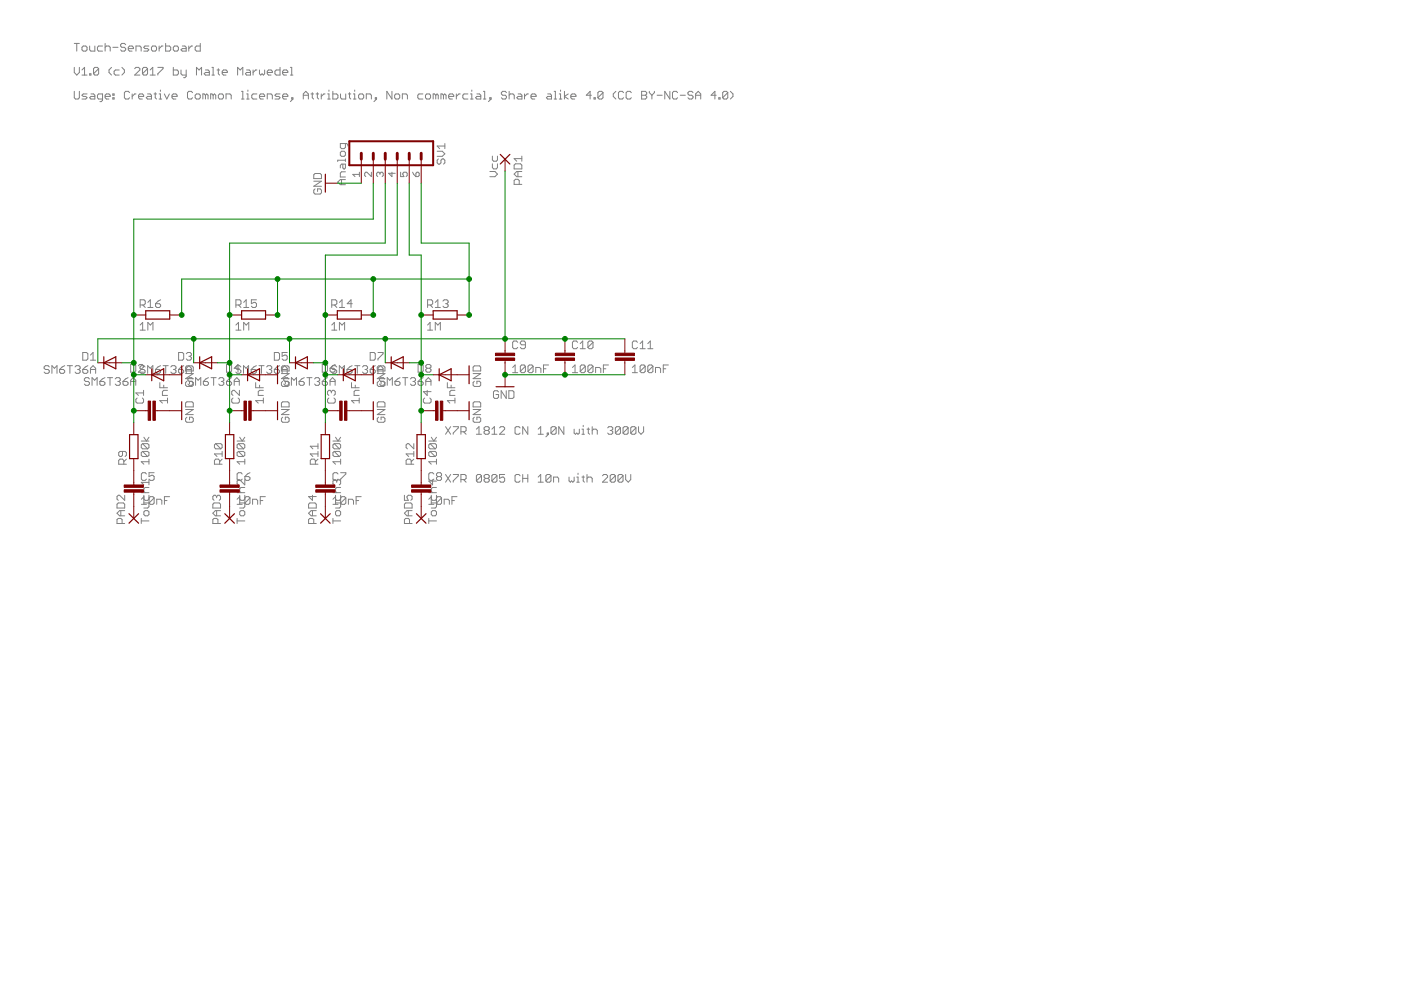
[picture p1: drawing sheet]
<svg xmlns="http://www.w3.org/2000/svg" width="297mm" height="210mm" viewBox="0 0 297 210" stroke-linecap="round" stroke-linejoin="round" font-family="sans-serif">
<g fill="#808080" stroke="#808080" stroke-width=".21">
<path d="M15.7 19.4v1.3z"/>
<path d="M15.7 20.7l.3 .3z"/>
<path d="M16 21h.6z"/>
<path d="M16.6 21l.2-.3z"/>
<path d="M16.8 19.4v1.3z"/>
<path d="M17.4 21h.8z"/>
<path d="M18.2 21l.3-.3z"/>
<path d="M18.2 20.4l.3 .3z"/>
<path d="M17.7 20.4h.5z"/>
<path d="M17.4 20.2l.3 .2z"/>
<path d="M17.4 20.2l.3-.3z"/>
<path d="M17.7 19.9h.8z"/>
<path d="M19.3 19.9h.5z"/>
<path d="M19.8 19.9l.3 .3z"/>
<path d="M20.1 20.2v.8z"/>
<path d="M19.3 21h.8z"/>
<path d="M19 20.7l.3 .3z"/>
<path d="M19 20.7l.3-.3z"/>
<path d="M19.3 20.4h.8z"/>
<path d="M21.2 21.5h.3z"/>
<path d="M21.5 21.5l.2-.2z"/>
<path d="M21.7 19.9v1.4z"/>
<path d="M20.9 19.9h.8z"/>
<path d="M20.9 19.9l-.2 .3z"/>
<path d="M20.7 20.2v.5z"/>
<path d="M20.7 20.7l.2 .3z"/>
<path d="M20.9 21h.8z"/>
<path d="M22.6 21h.5z"/>
<path d="M22.3 20.7l.3 .3z"/>
<path d="M22.3 20.2v.5z"/>
<path d="M22.3 20.2l.3-.3z"/>
<path d="M22.6 19.9h.5z"/>
<path d="M23.1 19.9l.3 .3z"/>
<path d="M23.4 20.2v.2z"/>
<path d="M22.3 20.4h1.1z"/>
<path d="M23.9 19.9h.3z"/>
<path d="M24.2 19.9v.3z"/>
<path d="M23.9 20.2h.3z"/>
<path d="M23.9 19.9v.3z"/>
<path d="M23.9 20.7h.3z"/>
<path d="M24.2 20.7v.3z"/>
<path d="M23.9 21h.3z"/>
<path d="M23.9 20.7v.3z"/>
<path d="M27.2 19.4l.3 .2z"/>
<path d="M26.6 19.4h.6z"/>
<path d="M26.6 19.4l-.2 .2z"/>
<path d="M26.4 19.6v1.1z"/>
<path d="M26.4 20.7l.2 .3z"/>
<path d="M26.6 21h.6z"/>
<path d="M27.2 21l.3-.3z"/>
<path d="M28 19.9v1.1z"/>
<path d="M28 20.4l.6-.5z"/>
<path d="M28.6 19.9h.2z"/>
<path d="M29.7 21h.5z"/>
<path d="M29.4 20.7l.3 .3z"/>
<path d="M29.4 20.2v.5z"/>
<path d="M29.4 20.2l.3-.3z"/>
<path d="M29.7 19.9h.5z"/>
<path d="M30.2 19.9l.3 .3z"/>
<path d="M30.5 20.2v.2z"/>
<path d="M29.4 20.4h1.1z"/>
<path d="M31.3 19.9h.5z"/>
<path d="M31.8 19.9l.3 .3z"/>
<path d="M32.1 20.2v.8z"/>
<path d="M31.3 21h.8z"/>
<path d="M31 20.7l.3 .3z"/>
<path d="M31 20.7l.3-.3z"/>
<path d="M31.3 20.4h.8z"/>
<path d="M32.9 19.6v1.1z"/>
<path d="M32.9 20.7l.3 .3z"/>
<path d="M32.7 19.9h.5z"/>
<path d="M33.7 19.9h.3z"/>
<path d="M34 19.9v1.1z"/>
<path d="M33.7 21h.6z"/>
<path d="M34 19.1v.3z"/>
<path d="M34.8 19.9l.6 1.1z"/>
<path d="M35.9 19.9l-.5 1.1z"/>
<path d="M36.7 21h.6z"/>
<path d="M36.5 20.7l.2 .3z"/>
<path d="M36.5 20.2v.5z"/>
<path d="M36.5 20.2l.2-.3z"/>
<path d="M36.7 19.9h.6z"/>
<path d="M37.3 19.9l.2 .3z"/>
<path d="M37.5 20.2v.2z"/>
<path d="M36.5 20.4h1z"/>
<path d="M40.6 19.4l.2 .2z"/>
<path d="M40 19.4h.6z"/>
<path d="M40 19.4l-.2 .2z"/>
<path d="M39.8 19.6v1.1z"/>
<path d="M39.8 20.7l.2 .3z"/>
<path d="M40 21h.6z"/>
<path d="M40.6 21l.2-.3z"/>
<path d="M41.7 21h.5z"/>
<path d="M42.2 21l.3-.3z"/>
<path d="M42.5 20.2v.5z"/>
<path d="M42.2 19.9l.3 .3z"/>
<path d="M41.7 19.9h.5z"/>
<path d="M41.7 19.9l-.3 .3z"/>
<path d="M41.4 20.2v.5z"/>
<path d="M41.4 20.7l.3 .3z"/>
<path d="M43 19.9v1.1z"/>
<path d="M43 19.9h.3z"/>
<path d="M43.3 19.9l.3 .3z"/>
<path d="M43.6 20.2v.8z"/>
<path d="M43.6 20.2l.2-.3z"/>
<path d="M43.8 19.9l.3 .3z"/>
<path d="M44.1 20.2v.8z"/>
<path d="M44.7 19.9v1.1z"/>
<path d="M44.7 19.9h.2z"/>
<path d="M44.9 19.9l.3 .3z"/>
<path d="M45.2 20.2v.8z"/>
<path d="M45.2 20.2l.3-.3z"/>
<path d="M45.5 19.9l.2 .3z"/>
<path d="M45.7 20.2v.8z"/>
<path d="M46.6 21h.5z"/>
<path d="M47.1 21l.3-.3z"/>
<path d="M47.4 20.2v.5z"/>
<path d="M47.1 19.9l.3 .3z"/>
<path d="M46.6 19.9h.5z"/>
<path d="M46.6 19.9l-.3 .3z"/>
<path d="M46.3 20.2v.5z"/>
<path d="M46.3 20.7l.3 .3z"/>
<path d="M47.9 19.9v1.1z"/>
<path d="M47.9 19.9h.8z"/>
<path d="M48.7 19.9l.3 .3z"/>
<path d="M49 20.2v.8z"/>
<path d="M51.2 19.4h.3z"/>
<path d="M51.5 19.4v1.6z"/>
<path d="M51.2 21h.6z"/>
<path d="M52.3 19.9h.3z"/>
<path d="M52.6 19.9v1.1z"/>
<path d="M52.3 21h.5z"/>
<path d="M52.6 19.1v.3z"/>
<path d="M53.7 19.9h.8z"/>
<path d="M53.7 19.9l-.3 .3z"/>
<path d="M53.4 20.2v.5z"/>
<path d="M53.4 20.7l.3 .3z"/>
<path d="M53.7 21h.8z"/>
<path d="M55.3 21h.5z"/>
<path d="M55 20.7l.3 .3z"/>
<path d="M55 20.2v.5z"/>
<path d="M55 20.2l.3-.3z"/>
<path d="M55.3 19.9h.5z"/>
<path d="M55.8 19.9l.3 .3z"/>
<path d="M56.1 20.2v.2z"/>
<path d="M55 20.4h1.1z"/>
<path d="M56.7 19.9v1.1z"/>
<path d="M56.7 19.9h.8z"/>
<path d="M57.5 19.9l.2 .3z"/>
<path d="M57.7 20.2v.8z"/>
<path d="M58.3 21h.8z"/>
<path d="M59.4 20.7l-.3 .3z"/>
<path d="M59.1 20.4l.3 .3z"/>
<path d="M58.6 20.4h.5z"/>
<path d="M58.3 20.2l.3 .2z"/>
<path d="M58.3 20.2l.3-.3z"/>
<path d="M58.6 19.9h.8z"/>
<path d="M60.2 21h.5z"/>
<path d="M59.9 20.7l.3 .3z"/>
<path d="M59.9 20.2v.5z"/>
<path d="M59.9 20.2l.3-.3z"/>
<path d="M60.2 19.9h.5z"/>
<path d="M60.7 19.9l.3 .3z"/>
<path d="M61 20.2v.2z"/>
<path d="M59.9 20.4h1.1z"/>
<path d="M62.1 21l-.5 .5z"/>
<path d="M62.1 20.7v.3z"/>
<path d="M61.8 20.7h.3z"/>
<path d="M61.8 20.7v.3z"/>
<path d="M61.8 21h.3z"/>
<path d="M64.3 19.9v1.1z"/>
<path d="M64.8 19.4l-.5 .5z"/>
<path d="M64.8 19.4l.6 .5z"/>
<path d="M65.4 19.9v1.1z"/>
<path d="M64.3 20.2h1.1z"/>
<path d="M66.2 19.6v1.1z"/>
<path d="M66.2 20.7l.3 .3z"/>
<path d="M65.9 19.9h.6z"/>
<path d="M67.3 19.6v1.1z"/>
<path d="M67.3 20.7l.3 .3z"/>
<path d="M67 19.9h.6z"/>
<path d="M68.1 19.9v1.1z"/>
<path d="M68.1 20.4l.6-.5z"/>
<path d="M68.7 19.9h.2z"/>
<path d="M69.5 19.9h.2z"/>
<path d="M69.7 19.9v1.1z"/>
<path d="M69.5 21h.5z"/>
<path d="M69.7 19.1v.3z"/>
<path d="M70.6 19.4v1.6z"/>
<path d="M70.6 21h.8z"/>
<path d="M71.4 21l.2-.3z"/>
<path d="M71.6 20.2v.5z"/>
<path d="M71.4 19.9l.2 .3z"/>
<path d="M70.6 19.9h.8z"/>
<path d="M72.2 19.9v.8z"/>
<path d="M72.2 20.7l.3 .3z"/>
<path d="M72.5 21h.8z"/>
<path d="M73.3 19.9v1.1z"/>
<path d="M74.1 19.6v1.1z"/>
<path d="M74.1 20.7l.3 .3z"/>
<path d="M73.8 19.9h.6z"/>
<path d="M74.9 19.9h.3z"/>
<path d="M75.2 19.9v1.1z"/>
<path d="M74.9 21h.6z"/>
<path d="M75.2 19.1v.3z"/>
<path d="M76.3 21h.5z"/>
<path d="M76.8 21l.3-.3z"/>
<path d="M77.1 20.2v.5z"/>
<path d="M76.8 19.9l.3 .3z"/>
<path d="M76.3 19.9h.5z"/>
<path d="M76.3 19.9l-.3 .3z"/>
<path d="M76 20.2v.5z"/>
<path d="M76 20.7l.3 .3z"/>
<path d="M77.7 19.9v1.1z"/>
<path d="M77.7 19.9h.8z"/>
<path d="M78.5 19.9l.2 .3z"/>
<path d="M78.7 20.2v.8z"/>
<path d="M79.3 21.5l.5-.5z"/>
<path d="M79.8 20.7v.3z"/>
<path d="M79.6 20.7h.2z"/>
<path d="M79.6 20.7v.3z"/>
<path d="M79.6 21h.2z"/>
<path d="M82 19.4v1.6z"/>
<path d="M82 19.4l1.1 1.6z"/>
<path d="M83.1 19.4v1.6z"/>
<path d="M83.9 21h.6z"/>
<path d="M84.7 20.7l-.2 .3z"/>
<path d="M84.7 20.2v.5z"/>
<path d="M84.5 19.9l.2 .3z"/>
<path d="M83.9 19.9h.6z"/>
<path d="M83.9 19.9l-.2 .3z"/>
<path d="M83.7 20.2v.5z"/>
<path d="M83.7 20.7l.2 .3z"/>
<path d="M85.3 19.9v1.1z"/>
<path d="M85.3 19.9h.8z"/>
<path d="M86.1 19.9l.3 .3z"/>
<path d="M86.4 20.2v.8z"/>
<path d="M88.8 19.9h.9z"/>
<path d="M88.8 19.9l-.2 .3z"/>
<path d="M88.6 20.2v.5z"/>
<path d="M88.6 20.7l.2 .3z"/>
<path d="M88.8 21h.9z"/>
<path d="M90.5 21h.5z"/>
<path d="M91 21l.3-.3z"/>
<path d="M91.3 20.2v.5z"/>
<path d="M91 19.9l.3 .3z"/>
<path d="M90.5 19.9h.5z"/>
<path d="M90.5 19.9l-.3 .3z"/>
<path d="M90.2 20.2v.5z"/>
<path d="M90.2 20.7l.3 .3z"/>
<path d="M91.8 19.9v1.1z"/>
<path d="M91.8 19.9h.3z"/>
<path d="M92.1 19.9l.3 .3z"/>
<path d="M92.4 20.2v.8z"/>
<path d="M92.7 19.9l-.3 .3z"/>
<path d="M92.7 19.9l.2 .3z"/>
<path d="M92.9 20.2v.8z"/>
<path d="M93.5 19.9v1.1z"/>
<path d="M93.5 19.9h.2z"/>
<path d="M93.7 19.9l.3 .3z"/>
<path d="M94 20.2v.8z"/>
<path d="M94 20.2l.3-.3z"/>
<path d="M94.3 19.9l.3 .3z"/>
<path d="M94.6 20.2v.8z"/>
<path d="M95.4 21h.5z"/>
<path d="M95.1 20.7l.3 .3z"/>
<path d="M95.1 20.2v.5z"/>
<path d="M95.4 19.9l-.3 .3z"/>
<path d="M95.4 19.9h.5z"/>
<path d="M95.9 19.9l.3 .3z"/>
<path d="M96.2 20.2v.2z"/>
<path d="M95.1 20.4h1.1z"/>
<path d="M96.8 19.9v1.1z"/>
<path d="M96.8 20.4l.5-.5z"/>
<path d="M97.3 19.9h.3z"/>
<path d="M98.4 19.9h.8z"/>
<path d="M98.4 19.9l-.3 .3z"/>
<path d="M98.1 20.2v.5z"/>
<path d="M98.1 20.7l.3 .3z"/>
<path d="M98.4 21h.8z"/>
<path d="M99.8 19.9h.2z"/>
<path d="M100 19.9v1.1z"/>
<path d="M99.8 21h.5z"/>
<path d="M100 19.1v.3z"/>
<path d="M101.1 19.9h.6z"/>
<path d="M101.7 19.9l.2 .3z"/>
<path d="M101.9 20.2v.8z"/>
<path d="M101.1 21h.8z"/>
<path d="M100.8 20.7l.3 .3z"/>
<path d="M100.8 20.7l.3-.3z"/>
<path d="M101.1 20.4h.8z"/>
<path d="M102.5 19.4h.3z"/>
<path d="M102.8 19.4v1.6z"/>
<path d="M102.5 21h.5z"/>
<path d="M103.6 21.5l.5-.5z"/>
<path d="M104.1 20.7v.3z"/>
<path d="M103.8 20.7h.3z"/>
<path d="M103.8 20.7v.3z"/>
<path d="M103.8 21h.3z"/>
<path d="M107.1 19.4l.3 .2z"/>
<path d="M106.6 19.4h.5z"/>
<path d="M106.6 19.4l-.3 .2z"/>
<path d="M106.3 19.6v.3z"/>
<path d="M106.3 19.9l.3 .3z"/>
<path d="M106.6 20.2h.5z"/>
<path d="M107.1 20.2l.3 .2z"/>
<path d="M107.4 20.4v.3z"/>
<path d="M107.4 20.7l-.3 .3z"/>
<path d="M106.6 21h.5z"/>
<path d="M106.3 20.7l.3 .3z"/>
<path d="M107.9 19.4v1.6z"/>
<path d="M108.2 19.9l-.3 .3z"/>
<path d="M108.2 19.9h.6z"/>
<path d="M108.8 19.9l.2 .3z"/>
<path d="M109 20.2v.8z"/>
<path d="M109.9 19.9h.5z"/>
<path d="M110.4 19.9l.3 .3z"/>
<path d="M110.7 20.2v.8z"/>
<path d="M109.9 21h.8z"/>
<path d="M109.6 20.7l.3 .3z"/>
<path d="M109.6 20.7l.3-.3z"/>
<path d="M109.9 20.4h.8z"/>
<path d="M111.2 19.9v1.1z"/>
<path d="M111.2 20.4l.6-.5z"/>
<path d="M111.8 19.9h.2z"/>
<path d="M112.8 21h.6z"/>
<path d="M112.6 20.7l.2 .3z"/>
<path d="M112.6 20.2v.5z"/>
<path d="M112.8 19.9l-.2 .3z"/>
<path d="M112.8 19.9h.6z"/>
<path d="M113.4 19.9l.3 .3z"/>
<path d="M113.7 20.2v.2z"/>
<path d="M112.6 20.4h1.1z"/>
<path d="M116.1 19.9h.6z"/>
<path d="M116.7 19.9l.2 .3z"/>
<path d="M116.9 20.2v.8z"/>
<path d="M116.1 21h.8z"/>
<path d="M115.8 20.7l.3 .3z"/>
<path d="M115.8 20.7l.3-.3z"/>
<path d="M116.1 20.4h.8z"/>
<path d="M117.5 19.4h.2z"/>
<path d="M117.7 19.4v1.6z"/>
<path d="M117.5 21h.5z"/>
<path d="M118.6 19.9h.2z"/>
<path d="M118.8 19.9v1.1z"/>
<path d="M118.6 21h.5z"/>
<path d="M118.8 19.1v.3z"/>
<path d="M119.7 19.4v1.6z"/>
<path d="M119.7 20.4l.8 .6z"/>
<path d="M119.7 20.4l.8-.5z"/>
<path d="M121.3 21h.6z"/>
<path d="M121 20.7l.3 .3z"/>
<path d="M121 20.2v.5z"/>
<path d="M121 20.2l.3-.3z"/>
<path d="M121.3 19.9h.6z"/>
<path d="M121.9 19.9l.2 .3z"/>
<path d="M122.1 20.2v.2z"/>
<path d="M121 20.4h1.1z"/>
<path d="M125.1 19.4v1.6z"/>
<path d="M125.1 19.4l-.8 .8z"/>
<path d="M124.3 20.2h1.1z"/>
<path d="M125.9 20.7v.3z"/>
<path d="M125.9 20.7h.3z"/>
<path d="M126.2 20.7v.3z"/>
<path d="M125.9 21h.3z"/>
<path d="M126.8 19.6v1.1z"/>
<path d="M126.8 19.6l.2-.2z"/>
<path d="M127 19.4h.6z"/>
<path d="M127.6 19.4l.2 .2z"/>
<path d="M127.8 19.6v1.1z"/>
<path d="M127.8 20.7l-.2 .3z"/>
<path d="M127 21h.6z"/>
<path d="M126.8 20.7l.2 .3z"/>
<path d="M126.8 20.7l1-1.1z"/>
<path d="M130 20.4l.6 .6z"/>
<path d="M130 19.9v.5z"/>
<path d="M130 19.9l.6-.5z"/>
<path d="M131.9 19.4l.3 .2z"/>
<path d="M131.4 19.4h.5z"/>
<path d="M131.4 19.4l-.3 .2z"/>
<path d="M131.1 19.6v1.1z"/>
<path d="M131.1 20.7l.3 .3z"/>
<path d="M131.4 21h.5z"/>
<path d="M131.9 21l.3-.3z"/>
<path d="M133.6 19.4l.3 .2z"/>
<path d="M133 19.4h.6z"/>
<path d="M133 19.4l-.2 .2z"/>
<path d="M132.8 19.6v1.1z"/>
<path d="M132.8 20.7l.2 .3z"/>
<path d="M133 21h.6z"/>
<path d="M133.6 21l.3-.3z"/>
<path d="M136 19.4v1.6z"/>
<path d="M136 19.4h.8z"/>
<path d="M136.8 19.4l.3 .2z"/>
<path d="M137.1 19.6v.3z"/>
<path d="M137.1 19.9l-.3 .3z"/>
<path d="M136.8 20.2l.3 .2z"/>
<path d="M137.1 20.4v.3z"/>
<path d="M137.1 20.7l-.3 .3z"/>
<path d="M136 21h.8z"/>
<path d="M136 20.2h.8z"/>
<path d="M137.7 19.4v.2z"/>
<path d="M137.7 19.6l.5 .6z"/>
<path d="M138.7 19.6l-.5 .6z"/>
<path d="M138.7 19.4v.2z"/>
<path d="M138.2 20.2v.8z"/>
<path d="M139.3 20.2h1.1z"/>
<path d="M140.9 19.4v1.6z"/>
<path d="M140.9 19.4l1.1 1.6z"/>
<path d="M142 19.4v1.6z"/>
<path d="M143.4 19.4l.3 .2z"/>
<path d="M142.9 19.4h.5z"/>
<path d="M142.9 19.4l-.3 .2z"/>
<path d="M142.6 19.6v1.1z"/>
<path d="M142.6 20.7l.3 .3z"/>
<path d="M142.9 21h.5z"/>
<path d="M143.7 20.7l-.3 .3z"/>
<path d="M144.2 20.2h1.1z"/>
<path d="M146.7 19.4l.2 .2z"/>
<path d="M146.1 19.4h.6z"/>
<path d="M146.1 19.4l-.2 .2z"/>
<path d="M145.9 19.6v.3z"/>
<path d="M145.9 19.9l.2 .3z"/>
<path d="M146.1 20.2h.6z"/>
<path d="M146.7 20.2l.2 .2z"/>
<path d="M146.9 20.4v.3z"/>
<path d="M146.9 20.7l-.2 .3z"/>
<path d="M146.1 21h.6z"/>
<path d="M145.9 20.7l.2 .3z"/>
<path d="M147.5 19.9v1.1z"/>
<path d="M147.5 19.9l.5-.5z"/>
<path d="M148 19.4l.6 .5z"/>
<path d="M148.6 19.9v1.1z"/>
<path d="M147.5 20.2h1.1z"/>
<path d="M151.6 19.4v1.6z"/>
<path d="M151.6 19.4l-.8 .8z"/>
<path d="M150.8 20.2h1z"/>
<path d="M152.4 20.7v.3z"/>
<path d="M152.4 20.7h.3z"/>
<path d="M152.7 20.7v.3z"/>
<path d="M152.4 21h.3z"/>
<path d="M153.2 19.6v1.1z"/>
<path d="M153.2 19.6l.3-.2z"/>
<path d="M153.5 19.4h.5z"/>
<path d="M154 19.4l.3 .2z"/>
<path d="M154.3 19.6v1.1z"/>
<path d="M154 21l.3-.3z"/>
<path d="M153.5 21h.5z"/>
<path d="M153.2 20.7l.3 .3z"/>
<path d="M153.2 20.7l1.1-1.1z"/>
<path d="M154.9 21l.5-.6z"/>
<path d="M155.4 19.9v.5z"/>
<path d="M154.9 19.4l.5 .5z"/>
<path d="M15.7 14.3v1.1z"/>
<path d="M15.7 15.4l.6 .5z"/>
<path d="M16.3 15.9l.5-.5z"/>
<path d="M16.8 14.3v1.1z"/>
<path d="M17.4 14.8l.5-.5z"/>
<path d="M17.9 14.3v1.6z"/>
<path d="M17.4 15.9h1.1z"/>
<path d="M19 15.6v.3z"/>
<path d="M19 15.6h.3z"/>
<path d="M19.3 15.6v.3z"/>
<path d="M19 15.9h.3z"/>
<path d="M19.8 14.6v1z"/>
<path d="M19.8 14.6l.3-.3z"/>
<path d="M20.1 14.3h.5z"/>
<path d="M20.6 14.3l.3 .3z"/>
<path d="M20.9 14.6v1z"/>
<path d="M20.9 15.6l-.3 .3z"/>
<path d="M20.1 15.9h.5z"/>
<path d="M19.8 15.6l.3 .3z"/>
<path d="M19.8 15.6l1.1-1z"/>
<path d="M23.1 15.4l.5 .5z"/>
<path d="M23.1 14.8v.6z"/>
<path d="M23.6 14.3l-.5 .5z"/>
<path d="M24.5 14.8h.8z"/>
<path d="M24.5 14.8l-.3 .3z"/>
<path d="M24.2 15.1v.5z"/>
<path d="M24.2 15.6l.3 .3z"/>
<path d="M24.5 15.9h.8z"/>
<path d="M26.4 15.4l-.6 .5z"/>
<path d="M26.4 14.8v.6z"/>
<path d="M25.8 14.3l.6 .5z"/>
<path d="M28.6 15.9h1.1z"/>
<path d="M28.6 15.9l1.1-1.1z"/>
<path d="M29.7 14.6v.2z"/>
<path d="M29.4 14.3l.3 .3z"/>
<path d="M28.8 14.3h.6z"/>
<path d="M28.8 14.3l-.2 .3z"/>
<path d="M30.2 14.6v1z"/>
<path d="M30.2 14.6l.3-.3z"/>
<path d="M30.5 14.3h.5z"/>
<path d="M31 14.3l.3 .3z"/>
<path d="M31.3 14.6v1z"/>
<path d="M31.3 15.6l-.3 .3z"/>
<path d="M30.5 15.9h.5z"/>
<path d="M30.2 15.6l.3 .3z"/>
<path d="M30.2 15.6l1.1-1z"/>
<path d="M31.8 14.8l.6-.5z"/>
<path d="M32.4 14.3v1.6z"/>
<path d="M31.8 15.9h1.1z"/>
<path d="M33.5 14.3h1.1z"/>
<path d="M34.6 14.3v.3z"/>
<path d="M33.5 15.6l1.1-1z"/>
<path d="M33.5 15.6v.3z"/>
<path d="M36.7 14.3v1.6z"/>
<path d="M36.7 15.9h.8z"/>
<path d="M37.5 15.9l.3-.3z"/>
<path d="M37.8 15.1v.5z"/>
<path d="M37.5 14.8l.3 .3z"/>
<path d="M36.7 14.8h.8z"/>
<path d="M38.4 14.8v.8z"/>
<path d="M38.4 15.6l.2 .3z"/>
<path d="M38.6 15.9h.9z"/>
<path d="M39.5 14.8v1.4z"/>
<path d="M39.5 16.2l-.3 .3z"/>
<path d="M38.9 16.5h.3z"/>
<path d="M41.7 14.3v1.6z"/>
<path d="M41.7 14.3l.5 .5z"/>
<path d="M42.7 14.3l-.5 .5z"/>
<path d="M42.7 14.3v1.6z"/>
<path d="M43.6 14.8h.5z"/>
<path d="M44.1 14.8l.3 .3z"/>
<path d="M44.4 15.1v.8z"/>
<path d="M43.6 15.9h.8z"/>
<path d="M43.3 15.6l.3 .3z"/>
<path d="M43.3 15.6l.3-.2z"/>
<path d="M43.6 15.4h.8z"/>
<path d="M44.9 14.3h.3z"/>
<path d="M45.2 14.3v1.6z"/>
<path d="M44.9 15.9h.6z"/>
<path d="M46.3 14.6v1z"/>
<path d="M46.3 15.6l.3 .3z"/>
<path d="M46 14.8h.6z"/>
<path d="M47.4 15.9h.5z"/>
<path d="M47.1 15.6l.3 .3z"/>
<path d="M47.1 15.1v.5z"/>
<path d="M47.1 15.1l.3-.3z"/>
<path d="M47.4 14.8h.5z"/>
<path d="M47.9 14.8l.3 .3z"/>
<path d="M48.2 15.1v.3z"/>
<path d="M47.1 15.4h1.1z"/>
<path d="M50.4 14.3v1.6z"/>
<path d="M50.4 14.3l.5 .5z"/>
<path d="M50.9 14.8l.6-.5z"/>
<path d="M51.5 14.3v1.6z"/>
<path d="M52.3 14.8h.5z"/>
<path d="M52.8 14.8l.3 .3z"/>
<path d="M53.1 15.1v.8z"/>
<path d="M52.3 15.9h.8z"/>
<path d="M52 15.6l.3 .3z"/>
<path d="M52.3 15.4l-.3 .2z"/>
<path d="M52.3 15.4h.8z"/>
<path d="M53.7 14.8v1.1z"/>
<path d="M53.7 15.4l.5-.6z"/>
<path d="M54.2 14.8h.3z"/>
<path d="M55 14.8v.8z"/>
<path d="M55 15.6l.3 .3z"/>
<path d="M55.3 15.9l.3-.3z"/>
<path d="M55.6 15.6l.2 .3z"/>
<path d="M55.8 15.9l.3-.3z"/>
<path d="M56.1 14.8v.8z"/>
<path d="M56.9 15.9h.6z"/>
<path d="M56.7 15.6l.2 .3z"/>
<path d="M56.7 15.1v.5z"/>
<path d="M56.7 15.1l.2-.3z"/>
<path d="M56.9 14.8h.6z"/>
<path d="M57.5 14.8l.2 .3z"/>
<path d="M57.7 15.1v.3z"/>
<path d="M56.7 15.4h1z"/>
<path d="M59.4 14.3v1.6z"/>
<path d="M58.6 15.9h.8z"/>
<path d="M58.3 15.6l.3 .3z"/>
<path d="M58.3 15.1v.5z"/>
<path d="M58.3 15.1l.3-.3z"/>
<path d="M58.6 14.8h.8z"/>
<path d="M60.2 15.9h.5z"/>
<path d="M59.9 15.6l.3 .3z"/>
<path d="M59.9 15.1v.5z"/>
<path d="M59.9 15.1l.3-.3z"/>
<path d="M60.2 14.8h.5z"/>
<path d="M60.7 14.8l.3 .3z"/>
<path d="M61 15.1v.3z"/>
<path d="M59.9 15.4h1.1z"/>
<path d="M61.6 14.3h.2z"/>
<path d="M61.8 14.3v1.6z"/>
<path d="M61.6 15.9h.5z"/>
<path d="M16.3 9.2v1.6z"/>
<path d="M15.7 9.2h1.1z"/>
<path d="M17.7 10.8h.5z"/>
<path d="M18.2 10.8l.3-.2z"/>
<path d="M18.5 10v.6z"/>
<path d="M18.2 9.8l.3 .2z"/>
<path d="M17.7 9.8h.5z"/>
<path d="M17.7 9.8l-.3 .2z"/>
<path d="M17.4 10v.6z"/>
<path d="M17.4 10.6l.3 .2z"/>
<path d="M19 9.8v.8z"/>
<path d="M19 10.6l.3 .2z"/>
<path d="M19.3 10.8h.8z"/>
<path d="M20.1 9.8v1z"/>
<path d="M20.9 9.8h.8z"/>
<path d="M20.9 9.8l-.2 .2z"/>
<path d="M20.7 10v.6z"/>
<path d="M20.7 10.6l.2 .2z"/>
<path d="M20.9 10.8h.8z"/>
<path d="M22.3 9.2v1.6z"/>
<path d="M22.3 10l.3-.2z"/>
<path d="M22.6 9.8h.5z"/>
<path d="M23.1 9.8l.3 .2z"/>
<path d="M23.4 10v.8z"/>
<path d="M23.9 10h1.1z"/>
<path d="M26.4 9.2l.2 .3z"/>
<path d="M25.8 9.2h.6z"/>
<path d="M25.8 9.2l-.2 .3z"/>
<path d="M25.6 9.5v.3z"/>
<path d="M25.6 9.8l.2 .2z"/>
<path d="M25.8 10h.6z"/>
<path d="M26.4 10l.2 .3z"/>
<path d="M26.6 10.3v.3z"/>
<path d="M26.6 10.6l-.2 .2z"/>
<path d="M25.8 10.8h.6z"/>
<path d="M25.6 10.6l.2 .2z"/>
<path d="M27.5 10.8h.5z"/>
<path d="M27.2 10.6l.3 .2z"/>
<path d="M27.2 10v.6z"/>
<path d="M27.2 10l.3-.2z"/>
<path d="M27.5 9.8h.5z"/>
<path d="M28 9.8l.3 .2z"/>
<path d="M28.3 10v.3z"/>
<path d="M27.2 10.3h1.1z"/>
<path d="M28.8 9.8v1z"/>
<path d="M28.8 9.8h.9z"/>
<path d="M29.7 9.8l.2 .2z"/>
<path d="M29.9 10v.8z"/>
<path d="M30.5 10.8h.8z"/>
<path d="M31.3 10.8l.3-.2z"/>
<path d="M31.3 10.3l.3 .3z"/>
<path d="M30.7 10.3h.6z"/>
<path d="M30.5 10l.2 .3z"/>
<path d="M30.7 9.8l-.2 .2z"/>
<path d="M30.7 9.8h.9z"/>
<path d="M32.4 10.8h.5z"/>
<path d="M32.9 10.8l.3-.2z"/>
<path d="M33.2 10v.6z"/>
<path d="M32.9 9.8l.3 .2z"/>
<path d="M32.4 9.8h.5z"/>
<path d="M32.4 9.8l-.3 .2z"/>
<path d="M32.1 10v.6z"/>
<path d="M32.1 10.6l.3 .2z"/>
<path d="M33.7 9.8v1z"/>
<path d="M33.7 10.3l.6-.5z"/>
<path d="M34.3 9.8h.3z"/>
<path d="M35.1 9.2v1.6z"/>
<path d="M35.1 10.8h.8z"/>
<path d="M35.9 10.8l.3-.2z"/>
<path d="M36.2 10v.6z"/>
<path d="M35.9 9.8l.3 .2z"/>
<path d="M35.1 9.8h.8z"/>
<path d="M37 10.8h.5z"/>
<path d="M37.5 10.8l.3-.2z"/>
<path d="M37.8 10v.6z"/>
<path d="M37.5 9.8l.3 .2z"/>
<path d="M37 9.8h.5z"/>
<path d="M37 9.8l-.3 .2z"/>
<path d="M36.7 10v.6z"/>
<path d="M36.7 10.6l.3 .2z"/>
<path d="M38.6 9.8h.6z"/>
<path d="M39.2 9.8l.3 .2z"/>
<path d="M39.5 10v.8z"/>
<path d="M38.6 10.8h.9z"/>
<path d="M38.4 10.6l.2 .2z"/>
<path d="M38.4 10.6l.2-.3z"/>
<path d="M38.6 10.3h.9z"/>
<path d="M40 9.8v1z"/>
<path d="M40.6 9.8l-.6 .5z"/>
<path d="M40.6 9.8h.2z"/>
<path d="M42.5 9.2v1.6z"/>
<path d="M41.7 10.8h.8z"/>
<path d="M41.4 10.6l.3 .2z"/>
<path d="M41.4 10v.6z"/>
<path d="M41.4 10l.3-.2z"/>
<path d="M41.7 9.8h.8z"/>
<path d="M94.5 90.5l1 1.6z"/>
<path d="M95.5 90.5l-1 1.6z"/>
<path d="M96.1 90.5h1.1z"/>
<path d="M97.2 90.5v.2z"/>
<path d="M97.2 90.7l-1.1 1.1z"/>
<path d="M96.1 91.8v.3z"/>
<path d="M97.7 90.5v1.6z"/>
<path d="M97.7 90.5h.9z"/>
<path d="M98.6 90.5l.2 .2z"/>
<path d="M98.8 90.7v.6z"/>
<path d="M98.8 91.3l-.2 .2z"/>
<path d="M97.7 91.5h.9z"/>
<path d="M98.3 91.5l.5 .6z"/>
<path d="M101 91l.6-.5z"/>
<path d="M101.6 90.5v1.6z"/>
<path d="M101 92.1h1.1z"/>
<path d="M102.6 90.7l.3-.2z"/>
<path d="M102.9 90.5h.6z"/>
<path d="M103.5 90.5l.2 .2z"/>
<path d="M103.7 90.7v.3z"/>
<path d="M103.7 91l-.2 .3z"/>
<path d="M103.5 91.3l.2 .2z"/>
<path d="M103.7 91.5v.3z"/>
<path d="M103.5 92.1l.2-.3z"/>
<path d="M102.9 92.1h.6z"/>
<path d="M102.6 91.8l.3 .3z"/>
<path d="M102.6 91.5v.3z"/>
<path d="M102.9 91.3l-.3 .2z"/>
<path d="M102.6 91l.3 .3z"/>
<path d="M102.6 90.7v.3z"/>
<path d="M102.9 91.3h.6z"/>
<path d="M104.3 91l.5-.5z"/>
<path d="M104.8 90.5v1.6z"/>
<path d="M104.3 92.1h1.1z"/>
<path d="M105.9 92.1h1.1z"/>
<path d="M105.9 92.1l1.1-1.1z"/>
<path d="M107 90.7v.3z"/>
<path d="M106.7 90.5l.3 .2z"/>
<path d="M106.2 90.5h.5z"/>
<path d="M105.9 90.7l.3-.2z"/>
<path d="M110 90.5l.3 .2z"/>
<path d="M109.5 90.5h.5z"/>
<path d="M109.5 90.5l-.3 .2z"/>
<path d="M109.2 90.7v1.1z"/>
<path d="M109.2 91.8l.3 .3z"/>
<path d="M109.5 92.1h.5z"/>
<path d="M110 92.1l.3-.3z"/>
<path d="M110.8 90.5v1.6z"/>
<path d="M110.8 90.5l1.1 1.6z"/>
<path d="M111.9 90.5v1.6z"/>
<path d="M114.1 91l.5-.5z"/>
<path d="M114.6 90.5v1.6z"/>
<path d="M114.1 92.1h1.1z"/>
<path d="M115.7 92.6l.6-.5z"/>
<path d="M116.3 91.8v.3z"/>
<path d="M116 91.8h.3z"/>
<path d="M116 91.8v.3z"/>
<path d="M116 92.1h.3z"/>
<path d="M116.8 90.7v1.1z"/>
<path d="M116.8 90.7l.3-.2z"/>
<path d="M117.1 90.5h.5z"/>
<path d="M117.6 90.5l.3 .2z"/>
<path d="M117.9 90.7v1.1z"/>
<path d="M117.6 92.1l.3-.3z"/>
<path d="M117.1 92.1h.5z"/>
<path d="M116.8 91.8l.3 .3z"/>
<path d="M116.8 91.8l1.1-1.1z"/>
<path d="M118.5 90.5v1.6z"/>
<path d="M118.5 90.5l1 1.6z"/>
<path d="M119.5 90.5v1.6z"/>
<path d="M121.7 91v.8z"/>
<path d="M121.7 91.8l.3 .3z"/>
<path d="M122 92.1l.3-.3z"/>
<path d="M122.3 91.8l.3 .3z"/>
<path d="M122.6 92.1l.2-.3z"/>
<path d="M122.8 91v.8z"/>
<path d="M123.4 91h.3z"/>
<path d="M123.7 91v1.1z"/>
<path d="M123.4 92.1h.5z"/>
<path d="M123.7 90.2v.3z"/>
<path d="M124.7 90.7v1.1z"/>
<path d="M124.7 91.8l.3 .3z"/>
<path d="M124.5 91h.5z"/>
<path d="M125.6 90.5v1.6z"/>
<path d="M125.6 91.3l.2-.3z"/>
<path d="M125.8 91h.6z"/>
<path d="M126.4 91l.2 .3z"/>
<path d="M126.6 91.3v.8z"/>
<path d="M128.8 90.7l.3-.2z"/>
<path d="M129.1 90.5h.5z"/>
<path d="M129.6 90.5l.3 .2z"/>
<path d="M129.9 90.7v.3z"/>
<path d="M129.9 91l-.3 .3z"/>
<path d="M129.4 91.3h.2z"/>
<path d="M129.6 91.3l.3 .2z"/>
<path d="M129.9 91.5v.3z"/>
<path d="M129.6 92.1l.3-.3z"/>
<path d="M129.1 92.1h.5z"/>
<path d="M128.8 91.8l.3 .3z"/>
<path d="M130.5 90.7v1.1z"/>
<path d="M130.5 90.7l.2-.2z"/>
<path d="M130.7 90.5h.6z"/>
<path d="M131.3 90.5l.2 .2z"/>
<path d="M131.5 90.7v1.1z"/>
<path d="M131.3 92.1l.2-.3z"/>
<path d="M130.7 92.1h.6z"/>
<path d="M130.5 91.8l.2 .3z"/>
<path d="M131.5 90.7l-1 1.1z"/>
<path d="M132.1 90.7v1.1z"/>
<path d="M132.1 90.7l.3-.2z"/>
<path d="M132.4 90.5h.5z"/>
<path d="M132.9 90.5l.3 .2z"/>
<path d="M133.2 90.7v1.1z"/>
<path d="M133.2 91.8l-.3 .3z"/>
<path d="M132.4 92.1h.5z"/>
<path d="M132.1 91.8l.3 .3z"/>
<path d="M133.2 90.7l-1.1 1.1z"/>
<path d="M133.7 90.7v1.1z"/>
<path d="M133.7 90.7l.3-.2z"/>
<path d="M134 90.5h.6z"/>
<path d="M134.6 90.5l.2 .2z"/>
<path d="M134.8 90.7v1.1z"/>
<path d="M134.6 92.1l.2-.3z"/>
<path d="M134 92.1h.6z"/>
<path d="M133.7 91.8l.3 .3z"/>
<path d="M133.7 91.8l1.1-1.1z"/>
<path d="M135.4 90.5v1z"/>
<path d="M135.4 91.5l.5 .6z"/>
<path d="M135.9 92.1l.6-.6z"/>
<path d="M136.5 90.5v1z"/>
<path d="M94.5 100.6l1 1.6z"/>
<path d="M95.5 100.6l-1 1.6z"/>
<path d="M96.1 100.6h1.1z"/>
<path d="M97.2 100.6v.3z"/>
<path d="M96.1 102l1.1-1.1z"/>
<path d="M96.1 102v.2z"/>
<path d="M97.7 100.6v1.6z"/>
<path d="M97.7 100.6h.9z"/>
<path d="M98.6 100.6l.2 .3z"/>
<path d="M98.8 100.9v.5z"/>
<path d="M98.6 101.7l.2-.3z"/>
<path d="M97.7 101.7h.9z"/>
<path d="M98.3 101.7l.5 .5z"/>
<path d="M101 100.9v1.1z"/>
<path d="M101 100.9l.3-.3z"/>
<path d="M101.3 100.6h.5z"/>
<path d="M101.8 100.6l.3 .3z"/>
<path d="M102.1 100.9v1.1z"/>
<path d="M102.1 102l-.3 .2z"/>
<path d="M101.3 102.2h.5z"/>
<path d="M101 102l.3 .2z"/>
<path d="M101 102l1.1-1.1z"/>
<path d="M102.9 100.6l-.3 .3z"/>
<path d="M102.9 100.6h.6z"/>
<path d="M103.5 100.6l.2 .3z"/>
<path d="M103.7 100.9v.3z"/>
<path d="M103.7 101.2l-.2 .2z"/>
<path d="M103.5 101.4l.2 .3z"/>
<path d="M103.7 101.7v.3z"/>
<path d="M103.7 102l-.2 .2z"/>
<path d="M102.9 102.2h.6z"/>
<path d="M102.6 102l.3 .2z"/>
<path d="M102.6 101.7v.3z"/>
<path d="M102.6 101.7l.3-.3z"/>
<path d="M102.6 101.2l.3 .2z"/>
<path d="M102.6 100.9v.3z"/>
<path d="M102.9 101.4h.6z"/>
<path d="M104.3 100.9v1.1z"/>
<path d="M104.5 100.6l-.2 .3z"/>
<path d="M104.5 100.6h.6z"/>
<path d="M105.1 100.6l.3 .3z"/>
<path d="M105.4 100.9v1.1z"/>
<path d="M105.4 102l-.3 .2z"/>
<path d="M104.5 102.2h.6z"/>
<path d="M104.3 102l.2 .2z"/>
<path d="M104.3 102l1.1-1.1z"/>
<path d="M105.9 100.6h1.1z"/>
<path d="M105.9 100.6v.8z"/>
<path d="M105.9 101.4l.6-.2z"/>
<path d="M106.5 101.2h.2z"/>
<path d="M106.7 101.2l.3 .2z"/>
<path d="M107 101.4v.6z"/>
<path d="M107 102l-.3 .2z"/>
<path d="M106.2 102.2h.5z"/>
<path d="M105.9 102l.3 .2z"/>
<path d="M110 100.6l.3 .3z"/>
<path d="M109.5 100.6h.5z"/>
<path d="M109.5 100.6l-.3 .3z"/>
<path d="M109.2 100.9v1.1z"/>
<path d="M109.2 102l.3 .2z"/>
<path d="M109.5 102.2h.5z"/>
<path d="M110 102.2l.3-.2z"/>
<path d="M110.8 100.6v1.6z"/>
<path d="M110.8 101.4h1.1z"/>
<path d="M111.9 100.6v1.6z"/>
<path d="M114.6 100.6l-.5 .6z"/>
<path d="M114.6 100.6v1.6z"/>
<path d="M114.1 102.2h1.1z"/>
<path d="M115.7 100.9v1.1z"/>
<path d="M115.7 100.9l.3-.3z"/>
<path d="M116 100.6h.5z"/>
<path d="M116.5 100.6l.3 .3z"/>
<path d="M116.8 100.9v1.1z"/>
<path d="M116.8 102l-.3 .2z"/>
<path d="M116 102.2h.5z"/>
<path d="M115.7 102l.3 .2z"/>
<path d="M115.7 102l1.1-1.1z"/>
<path d="M117.4 101.2v1z"/>
<path d="M117.4 101.2h.8z"/>
<path d="M118.2 101.2l.2 .2z"/>
<path d="M118.4 101.4v.8z"/>
<path d="M120.6 101.2v.8z"/>
<path d="M120.6 102l.3 .2z"/>
<path d="M121.2 102l-.3 .2z"/>
<path d="M121.2 102l.3 .2z"/>
<path d="M121.5 102.2l.2-.2z"/>
<path d="M121.7 101.2v.8z"/>
<path d="M122.3 101.2h.3z"/>
<path d="M122.6 101.2v1z"/>
<path d="M122.3 102.2h.5z"/>
<path d="M122.6 100.3v.3z"/>
<path d="M123.7 100.9v1.1z"/>
<path d="M123.7 102l.2 .2z"/>
<path d="M123.4 101.2h.5z"/>
<path d="M124.5 100.6v1.6z"/>
<path d="M124.5 101.4l.2-.2z"/>
<path d="M124.7 101.2h.6z"/>
<path d="M125.3 101.2l.3 .2z"/>
<path d="M125.6 101.4v.8z"/>
<path d="M127.7 102.2h1.1z"/>
<path d="M127.7 102.2l1.1-1z"/>
<path d="M128.8 100.9v.3z"/>
<path d="M128.5 100.6l.3 .3z"/>
<path d="M128 100.6h.5z"/>
<path d="M128 100.6l-.3 .3z"/>
<path d="M129.4 100.9v1.1z"/>
<path d="M129.6 100.6l-.2 .3z"/>
<path d="M129.6 100.6h.6z"/>
<path d="M130.2 100.6l.3 .3z"/>
<path d="M130.5 100.9v1.1z"/>
<path d="M130.5 102l-.3 .2z"/>
<path d="M129.6 102.2h.6z"/>
<path d="M129.4 102l.2 .2z"/>
<path d="M129.4 102l1.1-1.1z"/>
<path d="M131 100.9v1.1z"/>
<path d="M131.3 100.6l-.3 .3z"/>
<path d="M131.3 100.6h.5z"/>
<path d="M131.8 100.6l.3 .3z"/>
<path d="M132.1 100.9v1.1z"/>
<path d="M131.8 102.2l.3-.2z"/>
<path d="M131.3 102.2h.5z"/>
<path d="M131 102l.3 .2z"/>
<path d="M131 102l1.1-1.1z"/>
<path d="M132.6 100.6v1.1z"/>
<path d="M132.6 101.7l.6 .5z"/>
<path d="M133.7 101.7l-.5 .5z"/>
<path d="M133.7 100.6v1.1z"/>
<path d="M39.6 88.5l-.3 .2z"/>
<path d="M39.3 88.7v.6z"/>
<path d="M39.3 89.3l.3 .2z"/>
<path d="M39.6 89.5h1.1z"/>
<path d="M40.7 89.5l.3-.2z"/>
<path d="M41 88.7v.6z"/>
<path d="M40.7 88.5l.3 .2z"/>
<path d="M40.2 88.5h.5z"/>
<path d="M40.2 88.5v.5z"/>
<path d="M39.3 87.9h1.7z"/>
<path d="M39.3 87.9l1.7-1.1z"/>
<path d="M39.3 86.8h1.7z"/>
<path d="M39.3 86.3h1.7z"/>
<path d="M41 85.4v.9z"/>
<path d="M40.7 85.2l.3 .2z"/>
<path d="M39.6 85.2h1.1z"/>
<path d="M39.3 85.4l.3-.2z"/>
<path d="M39.3 85.4v.9z"/>
<path d="M72.2 39.2h1z"/>
<path d="M71.6 38.6l.6 .6z"/>
<path d="M71.6 38.6l.6-.5z"/>
<path d="M72.2 38.1h1z"/>
<path d="M72.4 38.1v1.1z"/>
<path d="M72.2 37.5h1z"/>
<path d="M72.2 36.7v.8z"/>
<path d="M72.4 36.4l-.2 .3z"/>
<path d="M72.4 36.4h.8z"/>
<path d="M72.2 35.1v.5z"/>
<path d="M72.4 34.8l-.2 .3z"/>
<path d="M72.4 34.8h.8z"/>
<path d="M73.2 34.8v.8z"/>
<path d="M73 35.9l.2-.3z"/>
<path d="M72.7 35.6l.3 .3z"/>
<path d="M72.7 34.8v.8z"/>
<path d="M71.6 34v.2z"/>
<path d="M71.6 34h1.6z"/>
<path d="M73.2 33.7v.5z"/>
<path d="M73.2 32.3v.6z"/>
<path d="M73 32.1l.2 .2z"/>
<path d="M72.4 32.1h.6z"/>
<path d="M72.4 32.1l-.2 .2z"/>
<path d="M72.2 32.3v.6z"/>
<path d="M72.2 32.9l.2 .2z"/>
<path d="M72.4 33.1h.6z"/>
<path d="M73 33.1l.2-.2z"/>
<path d="M73.8 30.7v.3z"/>
<path d="M73.5 30.4l.3 .3z"/>
<path d="M72.2 30.4h1.3z"/>
<path d="M72.2 30.4v.8z"/>
<path d="M72.2 31.2l.2 .3z"/>
<path d="M72.4 31.5h.6z"/>
<path d="M73 31.5l.2-.3z"/>
<path d="M73.2 30.4v.8z"/>
<path d="M66.8 40l-.3 .3z"/>
<path d="M66.5 40.3v.6z"/>
<path d="M66.5 40.9l.3 .2z"/>
<path d="M66.8 41.1h1.1z"/>
<path d="M68.2 40.9l-.3 .2z"/>
<path d="M68.2 40.3v.6z"/>
<path d="M67.9 40l.3 .3z"/>
<path d="M67.3 40h.6z"/>
<path d="M67.3 40v.6z"/>
<path d="M66.5 39.5h1.7z"/>
<path d="M66.5 39.5l1.7-1.1z"/>
<path d="M66.5 38.4h1.7z"/>
<path d="M66.5 37.9h1.7z"/>
<path d="M68.2 37.1v.8z"/>
<path d="M67.9 36.8l.3 .3z"/>
<path d="M66.8 36.8h1.1z"/>
<path d="M66.8 36.8l-.3 .3z"/>
<path d="M66.5 37.1v.8z"/>
<path d="M103.9 37.5h1z"/>
<path d="M105.5 36.9l-.6 .6z"/>
<path d="M104.9 36.4l.6 .5z"/>
<path d="M103.9 36.4h1z"/>
<path d="M104.4 34.7v.8z"/>
<path d="M104.4 35.5l.3 .3z"/>
<path d="M104.7 35.8h.5z"/>
<path d="M105.5 35.5l-.3 .3z"/>
<path d="M105.5 34.7v.8z"/>
<path d="M104.4 33.1v.8z"/>
<path d="M104.4 33.9l.3 .3z"/>
<path d="M104.7 34.2h.5z"/>
<path d="M105.5 33.9l-.3 .3z"/>
<path d="M105.5 33.1v.8z"/>
<path d="M30 110.4h1.6z"/>
<path d="M30 109.9v1.1z"/>
<path d="M31.6 108.5v.6z"/>
<path d="M31.3 108.3l.3 .2z"/>
<path d="M30.8 108.3h.5z"/>
<path d="M30.8 108.3l-.3 .2z"/>
<path d="M30.5 108.5v.6z"/>
<path d="M30.5 109.1l.3 .3z"/>
<path d="M30.8 109.4h.5z"/>
<path d="M31.3 109.4l.3-.3z"/>
<path d="M30.5 107.7h.8z"/>
<path d="M31.3 107.7l.3-.3z"/>
<path d="M31.6 106.6v.8z"/>
<path d="M30.5 106.6h1.1z"/>
<path d="M30.5 105v.8z"/>
<path d="M30.5 105.8l.3 .3z"/>
<path d="M30.8 106.1h.5z"/>
<path d="M31.6 105.8l-.3 .3z"/>
<path d="M31.6 105v.8z"/>
<path d="M30 104.5h1.6z"/>
<path d="M30.5 104.2l.3 .3z"/>
<path d="M30.5 103.6v.6z"/>
<path d="M30.5 103.6l.3-.2z"/>
<path d="M30.8 103.4h.8z"/>
<path d="M30 102.3l.5 .5z"/>
<path d="M30 102.3h1.6z"/>
<path d="M31.6 101.7v1.1z"/>
<path d="M50.3 110.4h1.6z"/>
<path d="M50.3 109.9v1.1z"/>
<path d="M51.9 108.5v.6z"/>
<path d="M51.6 108.3l.3 .2z"/>
<path d="M51.1 108.3h.5z"/>
<path d="M51.1 108.3l-.3 .2z"/>
<path d="M50.8 108.5v.6z"/>
<path d="M50.8 109.1l.3 .3z"/>
<path d="M51.1 109.4h.5z"/>
<path d="M51.6 109.4l.3-.3z"/>
<path d="M50.8 107.7h.8z"/>
<path d="M51.6 107.7l.3-.3z"/>
<path d="M51.9 106.6v.8z"/>
<path d="M50.8 106.6h1.1z"/>
<path d="M50.8 105v.8z"/>
<path d="M50.8 105.8l.3 .3z"/>
<path d="M51.1 106.1h.5z"/>
<path d="M51.6 106.1l.3-.3z"/>
<path d="M51.9 105v.8z"/>
<path d="M50.3 104.5h1.6z"/>
<path d="M50.8 104.2l.3 .3z"/>
<path d="M50.8 103.6v.6z"/>
<path d="M51.1 103.4l-.3 .2z"/>
<path d="M51.1 103.4h.8z"/>
<path d="M51.9 101.7v1.1z"/>
<path d="M50.8 101.7l1.1 1.1z"/>
<path d="M50.5 101.7h.3z"/>
<path d="M50.3 102l.2-.3z"/>
<path d="M50.3 102v.6z"/>
<path d="M50.3 102.6l.2 .2z"/>
<path d="M70.6 110.4h1.6z"/>
<path d="M70.6 109.9v1.1z"/>
<path d="M72.2 108.5v.6z"/>
<path d="M71.9 108.3l.3 .2z"/>
<path d="M71.4 108.3h.5z"/>
<path d="M71.4 108.3l-.3 .2z"/>
<path d="M71.1 108.5v.6z"/>
<path d="M71.1 109.1l.3 .3z"/>
<path d="M71.4 109.4h.5z"/>
<path d="M71.9 109.4l.3-.3z"/>
<path d="M71.1 107.7h.8z"/>
<path d="M71.9 107.7l.3-.3z"/>
<path d="M72.2 106.6v.8z"/>
<path d="M71.1 106.6h1.1z"/>
<path d="M71.1 105v.8z"/>
<path d="M71.1 105.8l.3 .3z"/>
<path d="M71.4 106.1h.5z"/>
<path d="M72.2 105.8l-.3 .3z"/>
<path d="M72.2 105v.8z"/>
<path d="M70.6 104.5h1.6z"/>
<path d="M71.1 104.2l.3 .3z"/>
<path d="M71.1 103.6v.6z"/>
<path d="M71.4 103.4l-.3 .2z"/>
<path d="M71.4 103.4h.8z"/>
<path d="M70.6 102.6l.3 .2z"/>
<path d="M70.6 102v.6z"/>
<path d="M70.6 102l.3-.3z"/>
<path d="M70.9 101.7h.2z"/>
<path d="M71.1 101.7l.3 .3z"/>
<path d="M71.4 102v.3z"/>
<path d="M71.4 102l.3-.3z"/>
<path d="M71.7 101.7h.2z"/>
<path d="M71.9 101.7l.3 .3z"/>
<path d="M72.2 102v.6z"/>
<path d="M71.9 102.8l.3-.2z"/>
<path d="M90.9 110.4h1.6z"/>
<path d="M90.9 109.9v1.1z"/>
<path d="M92.5 108.5v.6z"/>
<path d="M92.3 108.3l.2 .2z"/>
<path d="M91.7 108.3h.6z"/>
<path d="M91.7 108.3l-.3 .2z"/>
<path d="M91.4 108.5v.6z"/>
<path d="M91.4 109.1l.3 .3z"/>
<path d="M91.7 109.4h.6z"/>
<path d="M92.3 109.4l.2-.3z"/>
<path d="M91.4 107.7h.9z"/>
<path d="M92.3 107.7l.2-.3z"/>
<path d="M92.5 106.6v.8z"/>
<path d="M91.4 106.6h1.1z"/>
<path d="M91.4 105v.8z"/>
<path d="M91.4 105.8l.3 .3z"/>
<path d="M91.7 106.1h.6z"/>
<path d="M92.3 106.1l.2-.3z"/>
<path d="M92.5 105v.8z"/>
<path d="M90.9 104.5h1.6z"/>
<path d="M91.4 104.2l.3 .3z"/>
<path d="M91.4 103.6v.6z"/>
<path d="M91.7 103.4l-.3 .2z"/>
<path d="M91.7 103.4h.8z"/>
<path d="M90.9 102h1.6z"/>
<path d="M90.9 102l.8 .8z"/>
<path d="M91.7 101.7v1.1z"/>
<path d="M30 97.9l.5 .5z"/>
<path d="M30 97.9h1.6z"/>
<path d="M31.6 97.3v1.1z"/>
<path d="M30.2 96.8h1.1z"/>
<path d="M30 96.5l.2 .3z"/>
<path d="M30 96v.5z"/>
<path d="M30 96l.2-.3z"/>
<path d="M30.2 95.7h1.1z"/>
<path d="M31.3 95.7l.3 .3z"/>
<path d="M31.6 96v.5z"/>
<path d="M31.6 96.5l-.3 .3z"/>
<path d="M30.2 95.7l1.1 1.1z"/>
<path d="M30.2 95.2h1.1z"/>
<path d="M30 94.9l.2 .3z"/>
<path d="M30 94.3v.6z"/>
<path d="M30 94.3l.2-.2z"/>
<path d="M30.2 94.1h1.1z"/>
<path d="M31.3 94.1l.3 .2z"/>
<path d="M31.6 94.3v.6z"/>
<path d="M31.6 94.9l-.3 .3z"/>
<path d="M30.2 94.1l1.1 1.1z"/>
<path d="M30 93.5h1.6z"/>
<path d="M31.6 92.7l-.5 .8z"/>
<path d="M30.5 92.7l.6 .8z"/>
<path d="M50.3 97.9l.5 .5z"/>
<path d="M50.3 97.9h1.6z"/>
<path d="M51.9 97.3v1.1z"/>
<path d="M50.5 96.8h1.1z"/>
<path d="M50.3 96.5l.2 .3z"/>
<path d="M50.3 96v.5z"/>
<path d="M50.3 96l.2-.3z"/>
<path d="M50.5 95.7h1.1z"/>
<path d="M51.6 95.7l.3 .3z"/>
<path d="M51.9 96v.5z"/>
<path d="M51.9 96.5l-.3 .3z"/>
<path d="M50.5 95.7l1.1 1.1z"/>
<path d="M50.5 95.2h1.1z"/>
<path d="M50.3 94.9l.2 .3z"/>
<path d="M50.3 94.3v.6z"/>
<path d="M50.3 94.3l.2-.2z"/>
<path d="M50.5 94.1h1.1z"/>
<path d="M51.6 94.1l.3 .2z"/>
<path d="M51.9 94.3v.6z"/>
<path d="M51.9 94.9l-.3 .3z"/>
<path d="M50.5 94.1l1.1 1.1z"/>
<path d="M50.3 93.5h1.6z"/>
<path d="M51.9 92.7l-.6 .8z"/>
<path d="M50.8 92.7l.5 .8z"/>
<path d="M70.6 97.9l.5 .5z"/>
<path d="M70.6 97.9h1.6z"/>
<path d="M72.2 97.3v1.1z"/>
<path d="M70.9 96.8h1z"/>
<path d="M70.6 96.5l.3 .3z"/>
<path d="M70.6 96v.5z"/>
<path d="M70.6 96l.3-.3z"/>
<path d="M70.9 95.7h1z"/>
<path d="M71.9 95.7l.3 .3z"/>
<path d="M72.2 96v.5z"/>
<path d="M72.2 96.5l-.3 .3z"/>
<path d="M70.9 95.7l1 1.1z"/>
<path d="M70.9 95.2h1z"/>
<path d="M70.6 94.9l.3 .3z"/>
<path d="M70.6 94.3v.6z"/>
<path d="M70.6 94.3l.3-.2z"/>
<path d="M70.9 94.1h1z"/>
<path d="M71.9 94.1l.3 .2z"/>
<path d="M72.2 94.3v.6z"/>
<path d="M72.2 94.9l-.3 .3z"/>
<path d="M70.9 94.1l1 1.1z"/>
<path d="M70.6 93.5h1.6z"/>
<path d="M72.2 92.7l-.5 .8z"/>
<path d="M71.1 92.7l.6 .8z"/>
<path d="M90.9 97.9l.5 .5z"/>
<path d="M90.9 97.9h1.6z"/>
<path d="M92.5 97.3v1.1z"/>
<path d="M91.2 96.8h1.1z"/>
<path d="M90.9 96.5l.3 .3z"/>
<path d="M90.9 96v.5z"/>
<path d="M90.9 96l.3-.3z"/>
<path d="M91.2 95.7h1.1z"/>
<path d="M92.3 95.7l.2 .3z"/>
<path d="M92.5 96v.5z"/>
<path d="M92.3 96.8l.2-.3z"/>
<path d="M91.2 95.7l1.1 1.1z"/>
<path d="M91.2 95.2h1.1z"/>
<path d="M90.9 94.9l.3 .3z"/>
<path d="M90.9 94.3v.6z"/>
<path d="M90.9 94.3l.3-.2z"/>
<path d="M91.2 94.1h1.1z"/>
<path d="M92.3 94.1l.2 .2z"/>
<path d="M92.5 94.3v.6z"/>
<path d="M92.5 94.9l-.2 .3z"/>
<path d="M91.2 94.1l1.1 1.1z"/>
<path d="M90.9 93.5h1.6z"/>
<path d="M92.5 92.7l-.5 .8z"/>
<path d="M91.4 92.7l.6 .8z"/>
<path d="M33.9 84.9l.5 .6z"/>
<path d="M33.9 84.9h1.6z"/>
<path d="M35.5 84.4v1.1z"/>
<path d="M34.4 83.8h1.1z"/>
<path d="M34.4 83v.8z"/>
<path d="M34.7 82.8l-.3 .2z"/>
<path d="M34.7 82.8h.8z"/>
<path d="M33.9 82.2h1.6z"/>
<path d="M33.9 81.1v1.1z"/>
<path d="M34.7 81.7v.5z"/>
<path d="M54.2 84.9l.6 .6z"/>
<path d="M54.2 84.9h1.6z"/>
<path d="M55.8 84.4v1.1z"/>
<path d="M54.8 83.8h1z"/>
<path d="M54.8 83v.8z"/>
<path d="M54.8 83l.2-.2z"/>
<path d="M55 82.8h.8z"/>
<path d="M54.2 82.2h1.6z"/>
<path d="M54.2 81.1v1.1z"/>
<path d="M55 81.7v.5z"/>
<path d="M74.5 84.9l.6 .6z"/>
<path d="M74.5 84.9h1.7z"/>
<path d="M76.2 84.4v1.1z"/>
<path d="M75.1 83.8h1.1z"/>
<path d="M75.1 83v.8z"/>
<path d="M75.3 82.8l-.2 .2z"/>
<path d="M75.3 82.8h.9z"/>
<path d="M74.5 82.2h1.7z"/>
<path d="M74.5 81.1v1.1z"/>
<path d="M75.3 81.7v.5z"/>
<path d="M94.8 84.9l.6 .6z"/>
<path d="M94.8 84.9h1.7z"/>
<path d="M96.5 84.4v1.1z"/>
<path d="M95.4 83.8h1.1z"/>
<path d="M95.4 83v.8z"/>
<path d="M95.4 83l.3-.2z"/>
<path d="M95.7 82.8h.8z"/>
<path d="M94.8 82.2h1.7z"/>
<path d="M94.8 81.1v1.1z"/>
<path d="M95.7 81.7v.5z"/>
<path d="M59.9 88.5l-.2 .2z"/>
<path d="M59.7 88.7v.6z"/>
<path d="M59.7 89.3l.2 .2z"/>
<path d="M59.9 89.5h1.1z"/>
<path d="M61 89.5l.3-.2z"/>
<path d="M61.3 88.7v.6z"/>
<path d="M61 88.5l.3 .2z"/>
<path d="M60.5 88.5h.5z"/>
<path d="M60.5 88.5v.5z"/>
<path d="M59.7 87.9h1.6z"/>
<path d="M59.7 87.9l1.6-1.1z"/>
<path d="M59.7 86.8h1.6z"/>
<path d="M59.7 86.3h1.6z"/>
<path d="M61.3 85.4v.9z"/>
<path d="M61 85.2l.3 .2z"/>
<path d="M59.9 85.2h1.1z"/>
<path d="M59.7 85.4l.2-.2z"/>
<path d="M59.7 85.4v.9z"/>
<path d="M80.3 88.5l-.3 .2z"/>
<path d="M80 88.7v.6z"/>
<path d="M80 89.3l.3 .2z"/>
<path d="M80.3 89.5h1z"/>
<path d="M81.3 89.5l.3-.2z"/>
<path d="M81.6 88.7v.6z"/>
<path d="M81.3 88.5l.3 .2z"/>
<path d="M80.8 88.5h.5z"/>
<path d="M80.8 88.5v.5z"/>
<path d="M80 87.9h1.6z"/>
<path d="M80 87.9l1.6-1.1z"/>
<path d="M80 86.8h1.6z"/>
<path d="M80 86.3h1.6z"/>
<path d="M81.6 85.4v.9z"/>
<path d="M81.3 85.2l.3 .2z"/>
<path d="M80.3 85.2h1z"/>
<path d="M80 85.4l.3-.2z"/>
<path d="M80 85.4v.9z"/>
<path d="M100.6 88.5l-.3 .2z"/>
<path d="M100.3 88.7v.6z"/>
<path d="M100.3 89.3l.3 .2z"/>
<path d="M100.6 89.5h1.1z"/>
<path d="M101.7 89.5l.2-.2z"/>
<path d="M101.9 88.7v.6z"/>
<path d="M101.7 88.5l.2 .2z"/>
<path d="M101.1 88.5h.6z"/>
<path d="M101.1 88.5v.5z"/>
<path d="M100.3 87.9h1.6z"/>
<path d="M100.3 87.9l1.6-1.1z"/>
<path d="M100.3 86.8h1.6z"/>
<path d="M100.3 86.3h1.6z"/>
<path d="M101.9 85.4v.9z"/>
<path d="M101.7 85.2l.2 .2z"/>
<path d="M100.6 85.2h1.1z"/>
<path d="M100.6 85.2l-.3 .2z"/>
<path d="M100.3 85.4v.9z"/>
<path d="M91.2 68.4l-.5 .5z"/>
<path d="M91.2 68.4v1.6z"/>
<path d="M90.7 70h1z"/>
<path d="M92.3 68.4v1.6z"/>
<path d="M92.3 68.4l.5 .5z"/>
<path d="M93.4 68.4l-.6 .5z"/>
<path d="M93.4 68.4v1.6z"/>
<path d="M70.3 68.9l.6-.5z"/>
<path d="M70.9 68.4v1.6z"/>
<path d="M70.3 70h1.1z"/>
<path d="M72 68.4v1.6z"/>
<path d="M72 68.4l.5 .5z"/>
<path d="M72.5 68.9l.6-.5z"/>
<path d="M73.1 68.4v1.6z"/>
<path d="M50 68.9l.6-.5z"/>
<path d="M50.6 68.4v1.6z"/>
<path d="M50 70h1.1z"/>
<path d="M51.7 68.4v1.6z"/>
<path d="M51.7 68.4l.5 .5z"/>
<path d="M52.2 68.9l.5-.5z"/>
<path d="M52.7 68.4v1.6z"/>
<path d="M30.2 68.4l-.5 .5z"/>
<path d="M30.2 68.4v1.6z"/>
<path d="M29.7 70h1.1z"/>
<path d="M31.3 68.4v1.6z"/>
<path d="M31.3 68.4l.6 .5z"/>
<path d="M31.9 68.9l.5-.5z"/>
<path d="M32.4 68.4v1.6z"/>
<path d="M10.2 77.5l.3 .3z"/>
<path d="M9.6 77.5h.6z"/>
<path d="M9.6 77.5l-.2 .3z"/>
<path d="M9.4 77.8v.3z"/>
<path d="M9.4 78.1l.2 .2z"/>
<path d="M9.6 78.3h.6z"/>
<path d="M10.2 78.3l.3 .3z"/>
<path d="M10.5 78.6v.3z"/>
<path d="M10.5 78.9l-.3 .3z"/>
<path d="M9.6 79.2h.6z"/>
<path d="M9.4 78.9l.2 .3z"/>
<path d="M11 77.5v1.7z"/>
<path d="M11 77.5l.5 .6z"/>
<path d="M11.5 78.1l.6-.6z"/>
<path d="M12.1 77.5v1.7z"/>
<path d="M13.2 77.8l.5-.3z"/>
<path d="M12.6 78.3l.6-.5z"/>
<path d="M12.6 78.3v.6z"/>
<path d="M12.6 78.9l.3 .3z"/>
<path d="M12.9 79.2h.5z"/>
<path d="M13.4 79.2l.3-.3z"/>
<path d="M13.7 78.6v.3z"/>
<path d="M13.4 78.3l.3 .3z"/>
<path d="M12.6 78.3h.8z"/>
<path d="M14.8 77.5v1.7z"/>
<path d="M14.3 77.5h1.1z"/>
<path d="M16.2 77.5l-.3 .3z"/>
<path d="M16.2 77.5h.5z"/>
<path d="M16.7 77.5l.3 .3z"/>
<path d="M17 77.8v.3z"/>
<path d="M16.7 78.3l.3-.2z"/>
<path d="M16.4 78.3h.3z"/>
<path d="M16.7 78.3l.3 .3z"/>
<path d="M17 78.6v.3z"/>
<path d="M17 78.9l-.3 .3z"/>
<path d="M16.2 79.2h.5z"/>
<path d="M15.9 78.9l.3 .3z"/>
<path d="M18.1 77.8l.5-.3z"/>
<path d="M17.5 78.3l.6-.5z"/>
<path d="M17.5 78.3v.6z"/>
<path d="M17.5 78.9l.3 .3z"/>
<path d="M17.8 79.2h.6z"/>
<path d="M18.4 79.2l.2-.3z"/>
<path d="M18.6 78.6v.3z"/>
<path d="M18.4 78.3l.2 .3z"/>
<path d="M17.5 78.3h.9z"/>
<path d="M19.2 78.1v1.1z"/>
<path d="M19.2 78.1l.5-.6z"/>
<path d="M19.7 77.5l.6 .6z"/>
<path d="M20.3 78.1v1.1z"/>
<path d="M19.2 78.3h1.1z"/>
<path d="M18.7 80.1l.3 .2z"/>
<path d="M18.2 80.1h.5z"/>
<path d="M18.2 80.1l-.3 .2z"/>
<path d="M17.9 80.3v.3z"/>
<path d="M17.9 80.6l.3 .3z"/>
<path d="M18.2 80.9h.5z"/>
<path d="M18.7 80.9l.3 .3z"/>
<path d="M19 81.2v.2z"/>
<path d="M19 81.4l-.3 .3z"/>
<path d="M18.2 81.7h.5z"/>
<path d="M17.9 81.4l.3 .3z"/>
<path d="M19.5 80.1v1.6z"/>
<path d="M19.5 80.1l.6 .5z"/>
<path d="M20.6 80.1l-.5 .5z"/>
<path d="M20.6 80.1v1.6z"/>
<path d="M21.7 80.3l.5-.2z"/>
<path d="M21.7 80.3l-.5 .6z"/>
<path d="M21.2 80.9v.5z"/>
<path d="M21.2 81.4l.2 .3z"/>
<path d="M21.4 81.7h.6z"/>
<path d="M22 81.7l.2-.3z"/>
<path d="M22.2 81.2v.2z"/>
<path d="M22 80.9l.2 .3z"/>
<path d="M21.2 80.9h.8z"/>
<path d="M23.3 80.1v1.6z"/>
<path d="M22.8 80.1h1.1z"/>
<path d="M24.4 80.3l.3-.2z"/>
<path d="M24.7 80.1h.6z"/>
<path d="M25.3 80.1l.2 .2z"/>
<path d="M25.5 80.3v.3z"/>
<path d="M25.3 80.9l.2-.3z"/>
<path d="M25 80.9h.3z"/>
<path d="M25.3 80.9l.2 .3z"/>
<path d="M25.5 81.2v.2z"/>
<path d="M25.5 81.4l-.2 .3z"/>
<path d="M24.7 81.7h.6z"/>
<path d="M24.4 81.4l.3 .3z"/>
<path d="M26.6 80.3l.6-.2z"/>
<path d="M26.6 80.3l-.5 .6z"/>
<path d="M26.1 80.9v.5z"/>
<path d="M26.1 81.4l.2 .3z"/>
<path d="M26.3 81.7h.6z"/>
<path d="M26.9 81.7l.3-.3z"/>
<path d="M27.2 81.2v.2z"/>
<path d="M26.9 80.9l.3 .3z"/>
<path d="M26.1 80.9h.8z"/>
<path d="M27.7 80.6v1.1z"/>
<path d="M28.2 80.1l-.5 .5z"/>
<path d="M28.2 80.1l.6 .5z"/>
<path d="M28.8 80.6v1.1z"/>
<path d="M27.7 80.9h1.1z"/>
<path d="M30.5 77.5l.3 .3z"/>
<path d="M30 77.5h.5z"/>
<path d="M30 77.5l-.3 .3z"/>
<path d="M29.7 77.8v.3z"/>
<path d="M29.7 78.1l.3 .2z"/>
<path d="M30 78.3h.5z"/>
<path d="M30.5 78.3l.3 .3z"/>
<path d="M30.8 78.6v.3z"/>
<path d="M30.8 78.9l-.3 .3z"/>
<path d="M30 79.2h.5z"/>
<path d="M29.7 78.9l.3 .3z"/>
<path d="M31.3 77.5v1.7z"/>
<path d="M31.3 77.5l.6 .6z"/>
<path d="M31.9 78.1l.5-.6z"/>
<path d="M32.4 77.5v1.7z"/>
<path d="M33.5 77.8l.5-.3z"/>
<path d="M33 78.3l.5-.5z"/>
<path d="M33 78.3v.6z"/>
<path d="M33 78.9l.2 .3z"/>
<path d="M33.2 79.2h.6z"/>
<path d="M34 78.9l-.2 .3z"/>
<path d="M34 78.6v.3z"/>
<path d="M33.8 78.3l.2 .3z"/>
<path d="M33 78.3h.8z"/>
<path d="M35.1 77.5v1.7z"/>
<path d="M34.6 77.5h1.1z"/>
<path d="M36.5 77.5l-.3 .3z"/>
<path d="M36.5 77.5h.5z"/>
<path d="M37 77.5l.3 .3z"/>
<path d="M37.3 77.8v.3z"/>
<path d="M37 78.3l.3-.2z"/>
<path d="M36.8 78.3h.2z"/>
<path d="M37 78.3l.3 .3z"/>
<path d="M37.3 78.6v.3z"/>
<path d="M37.3 78.9l-.3 .3z"/>
<path d="M36.5 79.2h.5z"/>
<path d="M36.2 78.9l.3 .3z"/>
<path d="M38.4 77.8l.5-.3z"/>
<path d="M37.9 78.3l.5-.5z"/>
<path d="M37.9 78.3v.6z"/>
<path d="M37.9 78.9l.2 .3z"/>
<path d="M38.1 79.2h.6z"/>
<path d="M38.9 78.9l-.2 .3z"/>
<path d="M38.9 78.6v.3z"/>
<path d="M38.7 78.3l.2 .3z"/>
<path d="M37.9 78.3h.8z"/>
<path d="M39.5 78.1v1.1z"/>
<path d="M39.5 78.1l.5-.6z"/>
<path d="M40 77.5l.6 .6z"/>
<path d="M40.6 78.1v1.1z"/>
<path d="M39.5 78.3h1.1z"/>
<path d="M40.6 80.1l.3 .2z"/>
<path d="M40.1 80.1h.5z"/>
<path d="M39.8 80.3l.3-.2z"/>
<path d="M39.8 80.3v.3z"/>
<path d="M39.8 80.6l.3 .3z"/>
<path d="M40.1 80.9h.5z"/>
<path d="M40.6 80.9l.3 .3z"/>
<path d="M40.9 81.2v.2z"/>
<path d="M40.9 81.4l-.3 .3z"/>
<path d="M40.1 81.7h.5z"/>
<path d="M39.8 81.4l.3 .3z"/>
<path d="M41.5 80.1v1.6z"/>
<path d="M41.5 80.1l.5 .5z"/>
<path d="M42 80.6l.6-.5z"/>
<path d="M42.6 80.1v1.6z"/>
<path d="M43.6 80.3l.6-.2z"/>
<path d="M43.6 80.3l-.5 .6z"/>
<path d="M43.1 80.9v.5z"/>
<path d="M43.1 81.4l.3 .3z"/>
<path d="M43.4 81.7h.5z"/>
<path d="M43.9 81.7l.3-.3z"/>
<path d="M44.2 81.2v.2z"/>
<path d="M43.9 80.9l.3 .3z"/>
<path d="M43.1 80.9h.8z"/>
<path d="M45.3 80.1v1.6z"/>
<path d="M44.7 80.1h1.1z"/>
<path d="M46.4 80.3l.3-.2z"/>
<path d="M46.7 80.1h.5z"/>
<path d="M47.2 80.1l.3 .2z"/>
<path d="M47.5 80.3v.3z"/>
<path d="M47.5 80.6l-.3 .3z"/>
<path d="M46.9 80.9h.3z"/>
<path d="M47.2 80.9l.3 .3z"/>
<path d="M47.5 81.2v.2z"/>
<path d="M47.5 81.4l-.3 .3z"/>
<path d="M46.7 81.7h.5z"/>
<path d="M46.4 81.4l.3 .3z"/>
<path d="M48.6 80.3l.5-.2z"/>
<path d="M48.6 80.3l-.6 .6z"/>
<path d="M48 80.9v.5z"/>
<path d="M48 81.4l.3 .3z"/>
<path d="M48.3 81.7h.5z"/>
<path d="M48.8 81.7l.3-.3z"/>
<path d="M49.1 81.2v.2z"/>
<path d="M48.8 80.9l.3 .3z"/>
<path d="M48 80.9h.8z"/>
<path d="M49.7 80.6v1.1z"/>
<path d="M49.7 80.6l.5-.5z"/>
<path d="M50.2 80.1l.5 .5z"/>
<path d="M50.7 80.6v1.1z"/>
<path d="M49.7 80.9h1z"/>
<path d="M50.8 77.5l.3 .3z"/>
<path d="M50.3 77.5h.5z"/>
<path d="M50.3 77.5l-.3 .3z"/>
<path d="M50 77.8v.3z"/>
<path d="M50 78.1l.3 .2z"/>
<path d="M50.3 78.3h.5z"/>
<path d="M50.8 78.3l.3 .3z"/>
<path d="M51.1 78.6v.3z"/>
<path d="M51.1 78.9l-.3 .3z"/>
<path d="M50.3 79.2h.5z"/>
<path d="M50 78.9l.3 .3z"/>
<path d="M51.6 77.5v1.7z"/>
<path d="M51.6 77.5l.6 .6z"/>
<path d="M52.7 77.5l-.5 .6z"/>
<path d="M52.7 77.5v1.7z"/>
<path d="M53.8 77.8l.6-.3z"/>
<path d="M53.3 78.3l.5-.5z"/>
<path d="M53.3 78.3v.6z"/>
<path d="M53.3 78.9l.2 .3z"/>
<path d="M53.5 79.2h.6z"/>
<path d="M54.1 79.2l.3-.3z"/>
<path d="M54.4 78.6v.3z"/>
<path d="M54.1 78.3l.3 .3z"/>
<path d="M53.3 78.3h.8z"/>
<path d="M55.4 77.5v1.7z"/>
<path d="M54.9 77.5h1.1z"/>
<path d="M56.5 77.8l.3-.3z"/>
<path d="M56.8 77.5h.6z"/>
<path d="M57.4 77.5l.2 .3z"/>
<path d="M57.6 77.8v.3z"/>
<path d="M57.6 78.1l-.2 .2z"/>
<path d="M57.1 78.3h.3z"/>
<path d="M57.4 78.3l.2 .3z"/>
<path d="M57.6 78.6v.3z"/>
<path d="M57.6 78.9l-.2 .3z"/>
<path d="M56.8 79.2h.6z"/>
<path d="M56.5 78.9l.3 .3z"/>
<path d="M58.7 77.8l.6-.3z"/>
<path d="M58.2 78.3l.5-.5z"/>
<path d="M58.2 78.3v.6z"/>
<path d="M58.2 78.9l.2 .3z"/>
<path d="M58.4 79.2h.6z"/>
<path d="M59 79.2l.3-.3z"/>
<path d="M59.3 78.6v.3z"/>
<path d="M59 78.3l.3 .3z"/>
<path d="M58.2 78.3h.8z"/>
<path d="M59.8 78.1v1.1z"/>
<path d="M60.3 77.5l-.5 .6z"/>
<path d="M60.3 77.5l.6 .6z"/>
<path d="M60.9 78.1v1.1z"/>
<path d="M59.8 78.3h1.1z"/>
<path d="M61 80.1l.2 .2z"/>
<path d="M60.4 80.1h.6z"/>
<path d="M60.4 80.1l-.2 .2z"/>
<path d="M60.2 80.3v.3z"/>
<path d="M60.2 80.6l.2 .3z"/>
<path d="M60.4 80.9h.6z"/>
<path d="M61 80.9l.2 .3z"/>
<path d="M61.2 81.2v.2z"/>
<path d="M61.2 81.4l-.2 .3z"/>
<path d="M60.4 81.7h.6z"/>
<path d="M60.2 81.4l.2 .3z"/>
<path d="M61.8 80.1v1.6z"/>
<path d="M61.8 80.1l.5 .5z"/>
<path d="M62.9 80.1l-.6 .5z"/>
<path d="M62.9 80.1v1.6z"/>
<path d="M64 80.3l.5-.2z"/>
<path d="M63.4 80.9l.6-.6z"/>
<path d="M63.4 80.9v.5z"/>
<path d="M63.4 81.4l.3 .3z"/>
<path d="M63.7 81.7h.5z"/>
<path d="M64.2 81.7l.3-.3z"/>
<path d="M64.5 81.2v.2z"/>
<path d="M64.2 80.9l.3 .3z"/>
<path d="M63.4 80.9h.8z"/>
<path d="M65.6 80.1v1.6z"/>
<path d="M65.1 80.1h1z"/>
<path d="M66.7 80.3l.3-.2z"/>
<path d="M67 80.1h.5z"/>
<path d="M67.5 80.1l.3 .2z"/>
<path d="M67.8 80.3v.3z"/>
<path d="M67.5 80.9l.3-.3z"/>
<path d="M67.2 80.9h.3z"/>
<path d="M67.5 80.9l.3 .3z"/>
<path d="M67.8 81.2v.2z"/>
<path d="M67.8 81.4l-.3 .3z"/>
<path d="M67 81.7h.5z"/>
<path d="M66.7 81.4l.3 .3z"/>
<path d="M68.9 80.3l.5-.2z"/>
<path d="M68.3 80.9l.6-.6z"/>
<path d="M68.3 80.9v.5z"/>
<path d="M68.3 81.4l.3 .3z"/>
<path d="M68.6 81.7h.6z"/>
<path d="M69.2 81.7l.2-.3z"/>
<path d="M69.4 81.2v.2z"/>
<path d="M69.2 80.9l.2 .3z"/>
<path d="M68.3 80.9h.9z"/>
<path d="M70 80.6v1.1z"/>
<path d="M70.5 80.1l-.5 .5z"/>
<path d="M70.5 80.1l.6 .5z"/>
<path d="M71.1 80.6v1.1z"/>
<path d="M70 80.9h1.1z"/>
<path d="M71.1 77.5l.3 .3z"/>
<path d="M70.6 77.5h.5z"/>
<path d="M70.6 77.5l-.3 .3z"/>
<path d="M70.3 77.8v.3z"/>
<path d="M70.3 78.1l.3 .2z"/>
<path d="M70.6 78.3h.5z"/>
<path d="M71.1 78.3l.3 .3z"/>
<path d="M71.4 78.6v.3z"/>
<path d="M71.4 78.9l-.3 .3z"/>
<path d="M70.6 79.2h.5z"/>
<path d="M70.3 78.9l.3 .3z"/>
<path d="M71.9 77.5v1.7z"/>
<path d="M71.9 77.5l.6 .6z"/>
<path d="M73 77.5l-.5 .6z"/>
<path d="M73 77.5v1.7z"/>
<path d="M74.1 77.8l.6-.3z"/>
<path d="M73.6 78.3l.5-.5z"/>
<path d="M73.6 78.3v.6z"/>
<path d="M73.6 78.9l.2 .3z"/>
<path d="M73.8 79.2h.6z"/>
<path d="M74.7 78.9l-.3 .3z"/>
<path d="M74.7 78.6v.3z"/>
<path d="M74.4 78.3l.3 .3z"/>
<path d="M73.6 78.3h.8z"/>
<path d="M75.8 77.5v1.7z"/>
<path d="M75.2 77.5h1.1z"/>
<path d="M76.9 77.8l.2-.3z"/>
<path d="M77.1 77.5h.6z"/>
<path d="M77.7 77.5l.2 .3z"/>
<path d="M77.9 77.8v.3z"/>
<path d="M77.7 78.3l.2-.2z"/>
<path d="M77.4 78.3h.3z"/>
<path d="M77.7 78.3l.2 .3z"/>
<path d="M77.9 78.6v.3z"/>
<path d="M77.9 78.9l-.2 .3z"/>
<path d="M77.1 79.2h.6z"/>
<path d="M76.9 78.9l.2 .3z"/>
<path d="M79 77.8l.6-.3z"/>
<path d="M78.5 78.3l.5-.5z"/>
<path d="M78.5 78.3v.6z"/>
<path d="M78.5 78.9l.3 .3z"/>
<path d="M78.8 79.2h.5z"/>
<path d="M79.6 78.9l-.3 .3z"/>
<path d="M79.6 78.6v.3z"/>
<path d="M79.3 78.3l.3 .3z"/>
<path d="M78.5 78.3h.8z"/>
<path d="M80.1 78.1v1.1z"/>
<path d="M80.7 77.5l-.6 .6z"/>
<path d="M80.7 77.5l.5 .6z"/>
<path d="M81.2 78.1v1.1z"/>
<path d="M80.1 78.3h1.1z"/>
<path d="M81.3 80.1l.3 .2z"/>
<path d="M80.7 80.1h.6z"/>
<path d="M80.7 80.1l-.2 .2z"/>
<path d="M80.5 80.3v.3z"/>
<path d="M80.5 80.6l.2 .3z"/>
<path d="M80.7 80.9h.6z"/>
<path d="M81.3 80.9l.3 .3z"/>
<path d="M81.6 81.2v.2z"/>
<path d="M81.6 81.4l-.3 .3z"/>
<path d="M80.7 81.7h.6z"/>
<path d="M80.5 81.4l.2 .3z"/>
<path d="M82.1 80.1v1.6z"/>
<path d="M82.1 80.1l.5 .5z"/>
<path d="M82.6 80.6l.6-.5z"/>
<path d="M83.2 80.1v1.6z"/>
<path d="M84.3 80.3l.5-.2z"/>
<path d="M83.7 80.9l.6-.6z"/>
<path d="M83.7 80.9v.5z"/>
<path d="M83.7 81.4l.3 .3z"/>
<path d="M84 81.7h.6z"/>
<path d="M84.8 81.4l-.2 .3z"/>
<path d="M84.8 81.2v.2z"/>
<path d="M84.6 80.9l.2 .3z"/>
<path d="M83.7 80.9h.9z"/>
<path d="M85.9 80.1v1.6z"/>
<path d="M85.4 80.1h1.1z"/>
<path d="M87 80.3l.3-.2z"/>
<path d="M87.3 80.1h.5z"/>
<path d="M87.8 80.1l.3 .2z"/>
<path d="M88.1 80.3v.3z"/>
<path d="M87.8 80.9l.3-.3z"/>
<path d="M87.5 80.9h.3z"/>
<path d="M87.8 80.9l.3 .3z"/>
<path d="M88.1 81.2v.2z"/>
<path d="M87.8 81.7l.3-.3z"/>
<path d="M87.3 81.7h.5z"/>
<path d="M87 81.4l.3 .3z"/>
<path d="M89.2 80.3l.5-.2z"/>
<path d="M88.6 80.9l.6-.6z"/>
<path d="M88.6 80.9v.5z"/>
<path d="M88.6 81.4l.3 .3z"/>
<path d="M88.9 81.7h.6z"/>
<path d="M89.7 81.4l-.2 .3z"/>
<path d="M89.7 81.2v.2z"/>
<path d="M89.5 80.9l.2 .3z"/>
<path d="M88.6 80.9h.9z"/>
<path d="M90.3 80.6v1.1z"/>
<path d="M90.3 80.6l.5-.5z"/>
<path d="M90.8 80.1l.6 .5z"/>
<path d="M91.4 80.6v1.1z"/>
<path d="M90.3 80.9h1.1z"/>
<path d="M39.6 80.8l-.3 .3z"/>
<path d="M39.3 81.1v.6z"/>
<path d="M39.3 81.7l.3 .2z"/>
<path d="M39.6 81.9h1.1z"/>
<path d="M40.7 81.9l.3-.2z"/>
<path d="M41 81.1v.6z"/>
<path d="M40.7 80.8l.3 .3z"/>
<path d="M40.2 80.8h.5z"/>
<path d="M40.2 80.8v.6z"/>
<path d="M39.3 80.3h1.7z"/>
<path d="M39.3 80.3l1.7-1.1z"/>
<path d="M39.3 79.2h1.7z"/>
<path d="M39.3 78.7h1.7z"/>
<path d="M41 77.8v.9z"/>
<path d="M40.7 77.6l.3 .2z"/>
<path d="M39.6 77.6h1.1z"/>
<path d="M39.6 77.6l-.3 .2z"/>
<path d="M39.3 77.8v.9z"/>
<path d="M59.9 80.8l-.2 .3z"/>
<path d="M59.7 81.1v.6z"/>
<path d="M59.7 81.7l.2 .2z"/>
<path d="M59.9 81.9h1.1z"/>
<path d="M61 81.9l.3-.2z"/>
<path d="M61.3 81.1v.6z"/>
<path d="M61 80.8l.3 .3z"/>
<path d="M60.5 80.8h.5z"/>
<path d="M60.5 80.8v.6z"/>
<path d="M59.7 80.3h1.6z"/>
<path d="M59.7 80.3l1.6-1.1z"/>
<path d="M59.7 79.2h1.6z"/>
<path d="M59.7 78.7h1.6z"/>
<path d="M61.3 77.8v.9z"/>
<path d="M61 77.6l.3 .2z"/>
<path d="M59.9 77.6h1.1z"/>
<path d="M59.9 77.6l-.2 .2z"/>
<path d="M59.7 77.8v.9z"/>
<path d="M80.3 80.8l-.3 .3z"/>
<path d="M80 81.1v.6z"/>
<path d="M80 81.7l.3 .2z"/>
<path d="M80.3 81.9h1z"/>
<path d="M81.3 81.9l.3-.2z"/>
<path d="M81.6 81.1v.6z"/>
<path d="M81.3 80.8l.3 .3z"/>
<path d="M80.8 80.8h.5z"/>
<path d="M80.8 80.8v.6z"/>
<path d="M80 80.3h1.6z"/>
<path d="M80 80.3l1.6-1.1z"/>
<path d="M80 79.2h1.6z"/>
<path d="M80 78.7h1.6z"/>
<path d="M81.6 77.8v.9z"/>
<path d="M81.3 77.6l.3 .2z"/>
<path d="M80.3 77.6h1z"/>
<path d="M80.3 77.6l-.3 .2z"/>
<path d="M80 77.8v.9z"/>
<path d="M100.6 80.8l-.3 .3z"/>
<path d="M100.3 81.1v.6z"/>
<path d="M100.3 81.7l.3 .2z"/>
<path d="M100.6 81.9h1.1z"/>
<path d="M101.9 81.7l-.2 .2z"/>
<path d="M101.9 81.1v.6z"/>
<path d="M101.7 80.8l.2 .3z"/>
<path d="M101.1 80.8h.6z"/>
<path d="M101.1 80.8v.6z"/>
<path d="M100.3 80.3h1.6z"/>
<path d="M100.3 80.3l1.6-1.1z"/>
<path d="M100.3 79.2h1.6z"/>
<path d="M100.3 78.7h1.6z"/>
<path d="M101.9 77.8v.9z"/>
<path d="M101.7 77.6l.2 .2z"/>
<path d="M100.6 77.6h1.1z"/>
<path d="M100.6 77.6l-.3 .2z"/>
<path d="M100.3 77.8v.9z"/>
<path d="M30.5 105.3l-.5 .6z"/>
<path d="M30.5 105.3v1.6z"/>
<path d="M30 106.9h1.1z"/>
<path d="M31.6 105.6v1.1z"/>
<path d="M31.9 105.3l-.3 .3z"/>
<path d="M31.9 105.3h.5z"/>
<path d="M32.4 105.3l.3 .3z"/>
<path d="M32.7 105.6v1.1z"/>
<path d="M32.7 106.7l-.3 .2z"/>
<path d="M31.9 106.9h.5z"/>
<path d="M31.6 106.7l.3 .2z"/>
<path d="M31.6 106.7l1.1-1.1z"/>
<path d="M33.2 105.9v1z"/>
<path d="M33.2 105.9h.9z"/>
<path d="M34.1 105.9l.2 .2z"/>
<path d="M34.3 106.1v.8z"/>
<path d="M34.9 105.3v1.6z"/>
<path d="M34.9 105.3h1.1z"/>
<path d="M34.9 106.1h.5z"/>
<path d="M50.3 105.9l.5-.6z"/>
<path d="M50.8 105.3v1.6z"/>
<path d="M50.3 106.9h1z"/>
<path d="M51.9 105.6v1.1z"/>
<path d="M52.2 105.3l-.3 .3z"/>
<path d="M52.2 105.3h.5z"/>
<path d="M52.7 105.3l.3 .3z"/>
<path d="M53 105.6v1.1z"/>
<path d="M53 106.7l-.3 .2z"/>
<path d="M52.2 106.9h.5z"/>
<path d="M51.9 106.7l.3 .2z"/>
<path d="M51.9 106.7l1.1-1.1z"/>
<path d="M53.6 105.9v1z"/>
<path d="M53.6 105.9h.8z"/>
<path d="M54.4 105.9l.2 .2z"/>
<path d="M54.6 106.1v.8z"/>
<path d="M55.2 105.3v1.6z"/>
<path d="M55.2 105.3h1.1z"/>
<path d="M55.2 106.1h.5z"/>
<path d="M70.6 105.9l.5-.6z"/>
<path d="M71.1 105.3v1.6z"/>
<path d="M70.6 106.9h1.1z"/>
<path d="M72.2 105.6v1.1z"/>
<path d="M72.2 105.6l.3-.3z"/>
<path d="M72.5 105.3h.5z"/>
<path d="M73 105.3l.3 .3z"/>
<path d="M73.3 105.6v1.1z"/>
<path d="M73.3 106.7l-.3 .2z"/>
<path d="M72.5 106.9h.5z"/>
<path d="M72.2 106.7l.3 .2z"/>
<path d="M72.2 106.7l1.1-1.1z"/>
<path d="M73.9 105.9v1z"/>
<path d="M73.9 105.9h.8z"/>
<path d="M74.7 105.9l.2 .2z"/>
<path d="M74.9 106.1v.8z"/>
<path d="M75.5 105.3v1.6z"/>
<path d="M75.5 105.3h1.1z"/>
<path d="M75.5 106.1h.6z"/>
<path d="M91.4 105.3l-.5 .6z"/>
<path d="M91.4 105.3v1.6z"/>
<path d="M90.9 106.9h1.1z"/>
<path d="M92.5 105.6v1.1z"/>
<path d="M92.5 105.6l.3-.3z"/>
<path d="M92.8 105.3h.6z"/>
<path d="M93.4 105.3l.2 .3z"/>
<path d="M93.6 105.6v1.1z"/>
<path d="M93.6 106.7l-.2 .2z"/>
<path d="M92.8 106.9h.6z"/>
<path d="M92.5 106.7l.3 .2z"/>
<path d="M92.5 106.7l1.1-1.1z"/>
<path d="M94.2 105.9v1z"/>
<path d="M94.2 105.9h.8z"/>
<path d="M95 105.9l.3 .2z"/>
<path d="M95.3 106.1v.8z"/>
<path d="M95.8 105.3v1.6z"/>
<path d="M95.8 105.3h1.1z"/>
<path d="M95.8 106.1h.5z"/>
<path d="M109.2 77.4l-.5 .5z"/>
<path d="M109.2 77.4v1.6z"/>
<path d="M108.7 79h1.1z"/>
<path d="M110.3 77.7v1z"/>
<path d="M110.3 77.7l.3-.3z"/>
<path d="M110.6 77.4h.5z"/>
<path d="M111.1 77.4l.3 .3z"/>
<path d="M111.4 77.7v1z"/>
<path d="M111.4 78.7l-.3 .3z"/>
<path d="M110.6 79h.5z"/>
<path d="M110.3 78.7l.3 .3z"/>
<path d="M110.3 78.7l1.1-1z"/>
<path d="M111.9 77.7v1z"/>
<path d="M111.9 77.7l.3-.3z"/>
<path d="M112.2 77.4h.6z"/>
<path d="M112.8 77.4l.2 .3z"/>
<path d="M113 77.7v1z"/>
<path d="M113 78.7l-.2 .3z"/>
<path d="M112.2 79h.6z"/>
<path d="M111.9 78.7l.3 .3z"/>
<path d="M111.9 78.7l1.1-1z"/>
<path d="M113.6 77.9v1.1z"/>
<path d="M113.6 77.9h.8z"/>
<path d="M114.4 77.9l.3 .3z"/>
<path d="M114.7 78.2v.8z"/>
<path d="M115.2 77.4v1.6z"/>
<path d="M115.2 77.4h1.1z"/>
<path d="M115.2 78.2h.6z"/>
<path d="M105.4 82.8l.3 .3z"/>
<path d="M104.9 82.8h.5z"/>
<path d="M104.9 82.8l-.3 .3z"/>
<path d="M104.6 83.1v1.1z"/>
<path d="M104.6 84.2l.3 .3z"/>
<path d="M104.9 84.5h.5z"/>
<path d="M105.4 84.5l.3-.3z"/>
<path d="M105.7 83.6v.6z"/>
<path d="M105.2 83.6h.5z"/>
<path d="M106.3 82.8v1.7z"/>
<path d="M106.3 82.8l1 1.7z"/>
<path d="M107.3 82.8v1.7z"/>
<path d="M107.9 82.8v1.7z"/>
<path d="M107.9 84.5h.8z"/>
<path d="M109 84.2l-.3 .3z"/>
<path d="M109 83.1v1.1z"/>
<path d="M108.7 82.8l.3 .3z"/>
<path d="M107.9 82.8h.8z"/>
<path d="M121.4 77.9l.5-.5z"/>
<path d="M121.9 77.4v1.6z"/>
<path d="M121.4 79h1.1z"/>
<path d="M123 77.7v1z"/>
<path d="M123 77.7l.3-.3z"/>
<path d="M123.3 77.4h.5z"/>
<path d="M123.8 77.4l.3 .3z"/>
<path d="M124.1 77.7v1z"/>
<path d="M124.1 78.7l-.3 .3z"/>
<path d="M123.3 79h.5z"/>
<path d="M123 78.7l.3 .3z"/>
<path d="M123 78.7l1.1-1z"/>
<path d="M124.6 77.7v1z"/>
<path d="M124.6 77.7l.3-.3z"/>
<path d="M124.9 77.4h.6z"/>
<path d="M125.5 77.4l.2 .3z"/>
<path d="M125.7 77.7v1z"/>
<path d="M125.7 78.7l-.2 .3z"/>
<path d="M124.9 79h.6z"/>
<path d="M124.6 78.7l.3 .3z"/>
<path d="M124.6 78.7l1.1-1z"/>
<path d="M126.3 77.9v1.1z"/>
<path d="M126.3 77.9h.8z"/>
<path d="M127.1 77.9l.3 .3z"/>
<path d="M127.4 78.2v.8z"/>
<path d="M127.9 77.4v1.6z"/>
<path d="M127.9 77.4h1.1z"/>
<path d="M127.9 78.2h.6z"/>
<path d="M134.1 77.9l.5-.5z"/>
<path d="M134.6 77.4v1.6z"/>
<path d="M134.1 79h1z"/>
<path d="M135.7 77.7v1z"/>
<path d="M136 77.4l-.3 .3z"/>
<path d="M136 77.4h.5z"/>
<path d="M136.5 77.4l.3 .3z"/>
<path d="M136.8 77.7v1z"/>
<path d="M136.5 79l.3-.3z"/>
<path d="M136 79h.5z"/>
<path d="M135.7 78.7l.3 .3z"/>
<path d="M135.7 78.7l1.1-1z"/>
<path d="M137.3 77.7v1z"/>
<path d="M137.6 77.4l-.3 .3z"/>
<path d="M137.6 77.4h.6z"/>
<path d="M138.2 77.4l.2 .3z"/>
<path d="M138.4 77.7v1z"/>
<path d="M138.4 78.7l-.2 .3z"/>
<path d="M137.6 79h.6z"/>
<path d="M137.3 78.7l.3 .3z"/>
<path d="M137.3 78.7l1.1-1z"/>
<path d="M139 77.9v1.1z"/>
<path d="M139 77.9h.8z"/>
<path d="M139.8 77.9l.3 .3z"/>
<path d="M140.1 78.2v.8z"/>
<path d="M140.6 77.4v1.6z"/>
<path d="M140.6 77.4h1.1z"/>
<path d="M140.6 78.2h.6z"/>
<path d="M74.8 37l.5 .4z"/>
<path d="M74.8 37h1.4z"/>
<path d="M76.2 36.5v.9z"/>
<path d="M78.7 36.5v.9z"/>
<path d="M77.8 36.5l.9 .9z"/>
<path d="M77.6 36.5h.2z"/>
<path d="M77.6 36.5l-.3 .2z"/>
<path d="M77.3 36.7v.5z"/>
<path d="M77.3 37.2l.3 .2z"/>
<path d="M79.9 37.2l.2 .2z"/>
<path d="M79.9 36.7v.5z"/>
<path d="M80.1 36.5l-.2 .2z"/>
<path d="M80.1 36.5h.2z"/>
<path d="M80.3 36.5l.3 .2z"/>
<path d="M80.6 36.7v.3z"/>
<path d="M80.8 36.5l-.2 .2z"/>
<path d="M80.8 36.5h.2z"/>
<path d="M81 36.5l.3 .2z"/>
<path d="M81.3 36.7v.5z"/>
<path d="M81.3 37.2l-.3 .2z"/>
<path d="M82.4 36.7h1.4z"/>
<path d="M82.4 36.7l.7 .7z"/>
<path d="M83.1 36.5v.9z"/>
<path d="M84.9 36.5v.9z"/>
<path d="M84.9 37.4h.7z"/>
<path d="M85.4 37l.2 .4z"/>
<path d="M85.4 36.7v.3z"/>
<path d="M85.4 36.7l.2-.2z"/>
<path d="M85.6 36.5h.5z"/>
<path d="M86.1 36.5l.2 .2z"/>
<path d="M86.3 36.7v.5z"/>
<path d="M86.1 37.4l.2-.2z"/>
<path d="M87.5 36.5l.2 .5z"/>
<path d="M87.7 37l.5 .4z"/>
<path d="M88.2 37.4h.4z"/>
<path d="M88.9 37.2l-.3 .2z"/>
<path d="M88.9 36.7v.5z"/>
<path d="M88.6 36.5l.3 .2z"/>
<path d="M88.4 36.5h.2z"/>
<path d="M88.4 36.5l-.2 .2z"/>
<path d="M88.2 36.7v.7z"/>
<path d="M92.9 33.7l-.2 .3z"/>
<path d="M92.7 34v.5z"/>
<path d="M92.7 34.5l.2 .3z"/>
<path d="M92.9 34.8h.3z"/>
<path d="M93.2 34.8l.3-.3z"/>
<path d="M93.5 34v.5z"/>
<path d="M93.5 34l.3-.3z"/>
<path d="M93.8 33.7h.2z"/>
<path d="M94 33.7l.3 .3z"/>
<path d="M94.3 34v.5z"/>
<path d="M94.3 34.5l-.3 .3z"/>
<path d="M92.7 33.1h1.1z"/>
<path d="M93.8 33.1l.5-.5z"/>
<path d="M93.8 32.1l.5 .5z"/>
<path d="M92.7 32.1h1.1z"/>
<path d="M92.7 31l.5 .5z"/>
<path d="M92.7 31h1.6z"/>
<path d="M94.3 30.4v1.1z"/>
<path d="M109 39.1h1.6z"/>
<path d="M109 38.3v.8z"/>
<path d="M109 38.3l.3-.3z"/>
<path d="M109.3 38h.5z"/>
<path d="M109.8 38l.3 .3z"/>
<path d="M110.1 38.3v.8z"/>
<path d="M109.6 37.5h1z"/>
<path d="M109 36.9l.6 .6z"/>
<path d="M109 36.9l.6-.5z"/>
<path d="M109.6 36.4h1z"/>
<path d="M109.8 36.4v1.1z"/>
<path d="M109 35.8h1.6z"/>
<path d="M110.6 35v.8z"/>
<path d="M110.4 34.7l.2 .3z"/>
<path d="M109.3 34.7h1.1z"/>
<path d="M109.3 34.7l-.3 .3z"/>
<path d="M109 35v.8z"/>
<path d="M109 33.6l.6 .6z"/>
<path d="M109 33.6h1.6z"/>
<path d="M110.6 33.1v1.1z"/>
<path d="M24.8 111h1.6z"/>
<path d="M24.8 110.2v.8z"/>
<path d="M24.8 110.2l.3-.3z"/>
<path d="M25.1 109.9h.5z"/>
<path d="M25.6 109.9l.3 .3z"/>
<path d="M25.9 110.2v.8z"/>
<path d="M25.4 109.4h1z"/>
<path d="M24.8 108.8l.6 .6z"/>
<path d="M24.8 108.8l.6-.5z"/>
<path d="M25.4 108.3h1z"/>
<path d="M25.6 108.3v1.1z"/>
<path d="M24.8 107.7h1.6z"/>
<path d="M26.4 106.9v.8z"/>
<path d="M26.2 106.6l.2 .3z"/>
<path d="M25.1 106.6h1.1z"/>
<path d="M25.1 106.6l-.3 .3z"/>
<path d="M24.8 106.9v.8z"/>
<path d="M26.4 105v1.1z"/>
<path d="M25.4 105l1 1.1z"/>
<path d="M25.1 105h.3z"/>
<path d="M25.1 105l-.3 .3z"/>
<path d="M24.8 105.3v.5z"/>
<path d="M24.8 105.8l.3 .3z"/>
<path d="M45.1 111h1.7z"/>
<path d="M45.1 110.2v.8z"/>
<path d="M45.1 110.2l.3-.3z"/>
<path d="M45.4 109.9h.5z"/>
<path d="M45.9 109.9l.3 .3z"/>
<path d="M46.2 110.2v.8z"/>
<path d="M45.7 109.4h1.1z"/>
<path d="M45.1 108.8l.6 .6z"/>
<path d="M45.7 108.3l-.6 .5z"/>
<path d="M45.7 108.3h1.1z"/>
<path d="M45.9 108.3v1.1z"/>
<path d="M45.1 107.7h1.7z"/>
<path d="M46.8 106.9v.8z"/>
<path d="M46.5 106.6l.3 .3z"/>
<path d="M45.4 106.6h1.1z"/>
<path d="M45.4 106.6l-.3 .3z"/>
<path d="M45.1 106.9v.8z"/>
<path d="M45.1 105.8l.3 .3z"/>
<path d="M45.1 105.3v.5z"/>
<path d="M45.4 105l-.3 .3z"/>
<path d="M45.4 105h.3z"/>
<path d="M45.7 105l.2 .3z"/>
<path d="M45.9 105.3v.2z"/>
<path d="M45.9 105.3l.3-.3z"/>
<path d="M46.2 105h.3z"/>
<path d="M46.5 105l.3 .3z"/>
<path d="M46.8 105.3v.5z"/>
<path d="M46.8 105.8l-.3 .3z"/>
<path d="M65.4 111h1.7z"/>
<path d="M65.4 110.2v.8z"/>
<path d="M65.4 110.2l.3-.3z"/>
<path d="M65.7 109.9h.6z"/>
<path d="M66.3 109.9l.2 .3z"/>
<path d="M66.5 110.2v.8z"/>
<path d="M66 109.4h1.1z"/>
<path d="M65.4 108.8l.6 .6z"/>
<path d="M65.4 108.8l.6-.5z"/>
<path d="M66 108.3h1.1z"/>
<path d="M66.3 108.3v1.1z"/>
<path d="M65.4 107.7h1.7z"/>
<path d="M67.1 106.9v.8z"/>
<path d="M66.8 106.6l.3 .3z"/>
<path d="M65.7 106.6h1.1z"/>
<path d="M65.7 106.6l-.3 .3z"/>
<path d="M65.4 106.9v.8z"/>
<path d="M65.4 105.3h1.7z"/>
<path d="M65.4 105.3l.9 .8z"/>
<path d="M66.3 105v1.1z"/>
<path d="M85.7 111h1.7z"/>
<path d="M85.7 110.2v.8z"/>
<path d="M85.7 110.2l.3-.3z"/>
<path d="M86 109.9h.6z"/>
<path d="M86.6 109.9l.2 .3z"/>
<path d="M86.8 110.2v.8z"/>
<path d="M86.3 109.4h1.1z"/>
<path d="M85.7 108.8l.6 .6z"/>
<path d="M85.7 108.8l.6-.5z"/>
<path d="M86.3 108.3h1.1z"/>
<path d="M86.6 108.3v1.1z"/>
<path d="M85.7 107.7h1.7z"/>
<path d="M87.4 106.9v.8z"/>
<path d="M87.1 106.6l.3 .3z"/>
<path d="M86 106.6h1.1z"/>
<path d="M86 106.6l-.3 .3z"/>
<path d="M85.7 106.9v.8z"/>
<path d="M85.7 105v1.1z"/>
<path d="M85.7 106.1h.9z"/>
<path d="M86.3 105.5l.3 .6z"/>
<path d="M86.3 105.3v.2z"/>
<path d="M86.3 105.3l.3-.3z"/>
<path d="M86.6 105h.5z"/>
<path d="M87.1 105l.3 .3z"/>
<path d="M87.4 105.3v.5z"/>
<path d="M87.4 105.8l-.3 .3z"/>
<path d="M25.2 98.4h1.6z"/>
<path d="M25.2 97.6v.8z"/>
<path d="M25.2 97.6l.2-.3z"/>
<path d="M25.4 97.3h.6z"/>
<path d="M26 97.3l.2 .3z"/>
<path d="M26.2 97.6v.8z"/>
<path d="M26.2 97.9l.6-.6z"/>
<path d="M26.5 96.8l.3-.3z"/>
<path d="M26.8 96v.5z"/>
<path d="M26.5 95.7l.3 .3z"/>
<path d="M25.4 95.7h1.1z"/>
<path d="M25.2 96l.2-.3z"/>
<path d="M25.2 96v.5z"/>
<path d="M25.2 96.5l.2 .3z"/>
<path d="M25.4 96.8h.3z"/>
<path d="M25.7 96.8l.3-.3z"/>
<path d="M26 95.7v.8z"/>
<path d="M45.5 98.4h1.6z"/>
<path d="M45.5 97.6v.8z"/>
<path d="M45.7 97.3l-.2 .3z"/>
<path d="M45.7 97.3h.6z"/>
<path d="M46.3 97.3l.3 .3z"/>
<path d="M46.6 97.6v.8z"/>
<path d="M47.1 97.3l-.5 .6z"/>
<path d="M45.5 96.2l.5 .6z"/>
<path d="M45.5 96.2h1.6z"/>
<path d="M47.1 95.7v1.1z"/>
<path d="M45.7 95.2h1.1z"/>
<path d="M45.5 94.9l.2 .3z"/>
<path d="M45.5 94.3v.6z"/>
<path d="M45.5 94.3l.2-.2z"/>
<path d="M45.7 94.1h1.1z"/>
<path d="M46.8 94.1l.3 .2z"/>
<path d="M47.1 94.3v.6z"/>
<path d="M47.1 94.9l-.3 .3z"/>
<path d="M45.7 94.1l1.1 1.1z"/>
<path d="M65.8 98.4h1.6z"/>
<path d="M65.8 97.6v.8z"/>
<path d="M66.1 97.3l-.3 .3z"/>
<path d="M66.1 97.3h.5z"/>
<path d="M66.6 97.3l.3 .3z"/>
<path d="M66.9 97.6v.8z"/>
<path d="M66.9 97.9l.5-.6z"/>
<path d="M65.8 96.2l.5 .6z"/>
<path d="M65.8 96.2h1.6z"/>
<path d="M67.4 95.7v1.1z"/>
<path d="M65.8 94.6l.5 .6z"/>
<path d="M65.8 94.6h1.6z"/>
<path d="M67.4 94.1v1.1z"/>
<path d="M86.1 98.4h1.6z"/>
<path d="M86.1 97.6v.8z"/>
<path d="M86.1 97.6l.3-.3z"/>
<path d="M86.4 97.3h.5z"/>
<path d="M86.9 97.3l.3 .3z"/>
<path d="M87.2 97.6v.8z"/>
<path d="M87.2 97.9l.5-.6z"/>
<path d="M86.1 96.2l.6 .6z"/>
<path d="M86.1 96.2h1.6z"/>
<path d="M87.7 95.7v1.1z"/>
<path d="M87.7 94.1v1.1z"/>
<path d="M86.7 94.1l1 1.1z"/>
<path d="M86.4 94.1h.3z"/>
<path d="M86.4 94.1l-.3 .2z"/>
<path d="M86.1 94.3v.6z"/>
<path d="M86.1 94.9l.3 .3z"/>
<path d="M29.1 84.4l-.3 .3z"/>
<path d="M28.8 84.7v.5z"/>
<path d="M28.8 85.2l.3 .3z"/>
<path d="M29.1 85.5h1.1z"/>
<path d="M30.4 85.2l-.2 .3z"/>
<path d="M30.4 84.7v.5z"/>
<path d="M30.2 84.4l.2 .3z"/>
<path d="M28.8 83.3l.6 .5z"/>
<path d="M28.8 83.3h1.6z"/>
<path d="M30.4 82.8v1z"/>
<path d="M49.4 84.4l-.3 .3z"/>
<path d="M49.1 84.7v.5z"/>
<path d="M49.1 85.2l.3 .3z"/>
<path d="M49.4 85.5h1.1z"/>
<path d="M50.5 85.5l.3-.3z"/>
<path d="M50.8 84.7v.5z"/>
<path d="M50.5 84.4l.3 .3z"/>
<path d="M50.8 82.8v1z"/>
<path d="M49.7 82.8l1.1 1z"/>
<path d="M49.4 82.8h.3z"/>
<path d="M49.4 82.8l-.3 .2z"/>
<path d="M49.1 83v.6z"/>
<path d="M49.1 83.6l.3 .2z"/>
<path d="M69.7 84.4l-.3 .3z"/>
<path d="M69.4 84.7v.5z"/>
<path d="M69.4 85.2l.3 .3z"/>
<path d="M69.7 85.5h1.1z"/>
<path d="M70.8 85.5l.3-.3z"/>
<path d="M71.1 84.7v.5z"/>
<path d="M70.8 84.4l.3 .3z"/>
<path d="M69.4 83.6l.3 .2z"/>
<path d="M69.4 83v.6z"/>
<path d="M69.4 83l.3-.2z"/>
<path d="M69.7 82.8h.3z"/>
<path d="M70 82.8l.3 .2z"/>
<path d="M70.3 83v.3z"/>
<path d="M70.3 83l.2-.2z"/>
<path d="M70.5 82.8h.3z"/>
<path d="M70.8 82.8l.3 .2z"/>
<path d="M71.1 83v.6z"/>
<path d="M71.1 83.6l-.3 .2z"/>
<path d="M90 84.4l-.2 .3z"/>
<path d="M89.8 84.7v.5z"/>
<path d="M89.8 85.2l.2 .3z"/>
<path d="M90 85.5h1.1z"/>
<path d="M91.1 85.5l.3-.3z"/>
<path d="M91.4 84.7v.5z"/>
<path d="M91.1 84.4l.3 .3z"/>
<path d="M89.8 83h1.6z"/>
<path d="M89.8 83l.8 .8z"/>
<path d="M90.6 82.8v1z"/>
<path d="M90.7 63.6v1.6z"/>
<path d="M90.7 63.6h.8z"/>
<path d="M91.5 63.6l.2 .2z"/>
<path d="M91.7 63.8v.6z"/>
<path d="M91.7 64.4l-.2 .3z"/>
<path d="M90.7 64.7h.8z"/>
<path d="M91.2 64.7l.5 .5z"/>
<path d="M92.3 64.1l.5-.5z"/>
<path d="M92.8 63.6v1.6z"/>
<path d="M92.3 65.2h1.1z"/>
<path d="M94.2 63.6l-.3 .2z"/>
<path d="M94.2 63.6h.5z"/>
<path d="M94.7 63.6l.3 .2z"/>
<path d="M95 63.8v.3z"/>
<path d="M95 64.1l-.3 .3z"/>
<path d="M94.5 64.4h.2z"/>
<path d="M94.7 64.4l.3 .3z"/>
<path d="M95 64.7v.2z"/>
<path d="M94.7 65.2l.3-.3z"/>
<path d="M94.2 65.2h.5z"/>
<path d="M93.9 64.9l.3 .3z"/>
<path d="M70.3 63.6v1.6z"/>
<path d="M70.3 63.6h.8z"/>
<path d="M71.1 63.6l.3 .2z"/>
<path d="M71.4 63.8v.6z"/>
<path d="M71.4 64.4l-.3 .3z"/>
<path d="M70.3 64.7h.8z"/>
<path d="M70.9 64.7l.5 .5z"/>
<path d="M72.5 63.6l-.5 .5z"/>
<path d="M72.5 63.6v1.6z"/>
<path d="M72 65.2h1.1z"/>
<path d="M74.4 63.6v1.6z"/>
<path d="M74.4 63.6l-.8 .8z"/>
<path d="M73.6 64.4h1.1z"/>
<path d="M50 63.6v1.6z"/>
<path d="M50 63.6h.8z"/>
<path d="M50.8 63.6l.3 .2z"/>
<path d="M51.1 63.8v.6z"/>
<path d="M51.1 64.4l-.3 .3z"/>
<path d="M50 64.7h.8z"/>
<path d="M50.6 64.7l.5 .5z"/>
<path d="M52.2 63.6l-.5 .5z"/>
<path d="M52.2 63.6v1.6z"/>
<path d="M51.7 65.2h1z"/>
<path d="M53.3 63.6h1.1z"/>
<path d="M53.3 63.6v.8z"/>
<path d="M53.3 64.4l.5-.3z"/>
<path d="M53.8 64.1h.3z"/>
<path d="M54.1 64.1l.3 .3z"/>
<path d="M54.4 64.4v.5z"/>
<path d="M54.1 65.2l.3-.3z"/>
<path d="M53.6 65.2h.5z"/>
<path d="M53.3 64.9l.3 .3z"/>
<path d="M29.7 63.6v1.6z"/>
<path d="M29.7 63.6h.8z"/>
<path d="M30.5 63.6l.3 .2z"/>
<path d="M30.8 63.8v.6z"/>
<path d="M30.8 64.4l-.3 .3z"/>
<path d="M29.7 64.7h.8z"/>
<path d="M30.2 64.7l.6 .5z"/>
<path d="M31.9 63.6l-.6 .5z"/>
<path d="M31.9 63.6v1.6z"/>
<path d="M31.3 65.2h1.1z"/>
<path d="M33.5 63.8l.6-.2z"/>
<path d="M33.5 63.8l-.5 .6z"/>
<path d="M33 64.4v.5z"/>
<path d="M33 64.9l.3 .3z"/>
<path d="M33.3 65.2h.5z"/>
<path d="M34.1 64.9l-.3 .3z"/>
<path d="M34.1 64.7v.2z"/>
<path d="M33.8 64.4l.3 .3z"/>
<path d="M33 64.4h.8z"/>
<path d="M17.5 74.7v1.7z"/>
<path d="M17.5 76.4h.9z"/>
<path d="M18.4 76.4l.2-.3z"/>
<path d="M18.6 75v1.1z"/>
<path d="M18.4 74.7l.2 .3z"/>
<path d="M17.5 74.7h.9z"/>
<path d="M19.2 75.3l.5-.6z"/>
<path d="M19.7 74.7v1.7z"/>
<path d="M19.2 76.4h1.1z"/>
<path d="M27.7 77.3v1.6z"/>
<path d="M27.7 78.9h.8z"/>
<path d="M28.8 78.6l-.3 .3z"/>
<path d="M28.8 77.6v1z"/>
<path d="M28.5 77.3l.3 .3z"/>
<path d="M27.7 77.3h.8z"/>
<path d="M29.3 78.9h1.1z"/>
<path d="M30.4 77.8l-1.1 1.1z"/>
<path d="M30.4 77.6v.2z"/>
<path d="M30.2 77.3l.2 .3z"/>
<path d="M29.6 77.3h.6z"/>
<path d="M29.6 77.3l-.3 .3z"/>
<path d="M37.9 74.7v1.7z"/>
<path d="M37.9 76.4h.8z"/>
<path d="M38.7 76.4l.2-.3z"/>
<path d="M38.9 75v1.1z"/>
<path d="M38.7 74.7l.2 .3z"/>
<path d="M37.9 74.7h.8z"/>
<path d="M39.5 75l.3-.3z"/>
<path d="M39.8 74.7h.5z"/>
<path d="M40.3 74.7l.3 .3z"/>
<path d="M40.6 75v.3z"/>
<path d="M40.3 75.5l.3-.2z"/>
<path d="M40 75.5h.3z"/>
<path d="M40.3 75.5l.3 .3z"/>
<path d="M40.6 75.8v.3z"/>
<path d="M40.3 76.4l.3-.3z"/>
<path d="M39.8 76.4h.5z"/>
<path d="M39.5 76.1l.3 .3z"/>
<path d="M48 77.3v1.6z"/>
<path d="M48 78.9h.8z"/>
<path d="M49.1 78.6l-.3 .3z"/>
<path d="M49.1 77.6v1z"/>
<path d="M48.8 77.3l.3 .3z"/>
<path d="M48 77.3h.8z"/>
<path d="M50.5 77.3v1.6z"/>
<path d="M50.5 77.3l-.8 .8z"/>
<path d="M49.7 78.1h1z"/>
<path d="M58.2 74.7v1.7z"/>
<path d="M58.2 76.4h.8z"/>
<path d="M59 76.4l.3-.3z"/>
<path d="M59.3 75v1.1z"/>
<path d="M59 74.7l.3 .3z"/>
<path d="M58.2 74.7h.8z"/>
<path d="M59.8 74.7h1.1z"/>
<path d="M59.8 74.7v.8z"/>
<path d="M59.8 75.5l.5-.2z"/>
<path d="M60.3 75.3h.3z"/>
<path d="M60.6 75.3l.3 .2z"/>
<path d="M60.9 75.5v.6z"/>
<path d="M60.9 76.1l-.3 .3z"/>
<path d="M60.1 76.4h.5z"/>
<path d="M59.8 76.1l.3 .3z"/>
<path d="M68.3 77.3v1.6z"/>
<path d="M68.3 78.9h.9z"/>
<path d="M69.2 78.9l.2-.3z"/>
<path d="M69.4 77.6v1z"/>
<path d="M69.2 77.3l.2 .3z"/>
<path d="M68.3 77.3h.9z"/>
<path d="M70.5 77.6l.6-.3z"/>
<path d="M70.5 77.6l-.5 .5z"/>
<path d="M70 78.1v.5z"/>
<path d="M70 78.6l.2 .3z"/>
<path d="M70.2 78.9h.6z"/>
<path d="M71.1 78.6l-.3 .3z"/>
<path d="M71.1 78.4v.2z"/>
<path d="M70.8 78.1l.3 .3z"/>
<path d="M70 78.1h.8z"/>
<path d="M78.5 74.7v1.7z"/>
<path d="M78.5 76.4h.8z"/>
<path d="M79.6 76.1l-.3 .3z"/>
<path d="M79.6 75v1.1z"/>
<path d="M79.3 74.7l.3 .3z"/>
<path d="M78.5 74.7h.8z"/>
<path d="M80.1 74.7h1.1z"/>
<path d="M81.2 74.7v.3z"/>
<path d="M81.2 75l-1.1 1.1z"/>
<path d="M80.1 76.1v.3z"/>
<path d="M88.6 77.3v1.6z"/>
<path d="M88.6 78.9h.9z"/>
<path d="M89.7 78.6l-.2 .3z"/>
<path d="M89.7 77.6v1z"/>
<path d="M89.5 77.3l.2 .3z"/>
<path d="M88.6 77.3h.9z"/>
<path d="M90.3 77.6l.2-.3z"/>
<path d="M90.5 77.3h.6z"/>
<path d="M91.1 77.3l.3 .3z"/>
<path d="M91.4 77.6v.2z"/>
<path d="M91.1 78.1l.3-.3z"/>
<path d="M91.1 78.1l.3 .3z"/>
<path d="M91.4 78.4v.2z"/>
<path d="M91.4 78.6l-.3 .3z"/>
<path d="M90.5 78.9h.6z"/>
<path d="M90.3 78.6l.2 .3z"/>
<path d="M90.3 78.4v.2z"/>
<path d="M90.3 78.4l.2-.3z"/>
<path d="M90.3 77.8l.2 .3z"/>
<path d="M90.3 77.6v.2z"/>
<path d="M90.5 78.1h.6z"/>
<path d="M30.8 100.2l.3 .3z"/>
<path d="M30.2 100.2h.6z"/>
<path d="M30.2 100.2l-.2 .3z"/>
<path d="M30 100.5v1.1z"/>
<path d="M30 101.6l.2 .3z"/>
<path d="M30.2 101.9h.6z"/>
<path d="M30.8 101.9l.3-.3z"/>
<path d="M31.6 100.2h1.1z"/>
<path d="M31.6 100.2v.8z"/>
<path d="M31.6 101l.5-.2z"/>
<path d="M32.1 100.8h.3z"/>
<path d="M32.4 100.8l.3 .2z"/>
<path d="M32.7 101v.6z"/>
<path d="M32.7 101.6l-.3 .3z"/>
<path d="M31.9 101.9h.5z"/>
<path d="M31.6 101.6l.3 .3z"/>
<path d="M51.1 100.2l.2 .3z"/>
<path d="M50.5 100.2h.6z"/>
<path d="M50.5 100.2l-.2 .3z"/>
<path d="M50.3 100.5v1.1z"/>
<path d="M50.3 101.6l.2 .3z"/>
<path d="M50.5 101.9h.6z"/>
<path d="M51.3 101.6l-.2 .3z"/>
<path d="M52.5 100.5l.5-.3z"/>
<path d="M52.5 100.5l-.6 .5z"/>
<path d="M51.9 101v.6z"/>
<path d="M51.9 101.6l.3 .3z"/>
<path d="M52.2 101.9h.5z"/>
<path d="M52.7 101.9l.3-.3z"/>
<path d="M53 101.3v.3z"/>
<path d="M52.7 101l.3 .3z"/>
<path d="M51.9 101h.8z"/>
<path d="M71.4 100.2l.3 .3z"/>
<path d="M70.9 100.2h.5z"/>
<path d="M70.9 100.2l-.3 .3z"/>
<path d="M70.6 100.5v1.1z"/>
<path d="M70.6 101.6l.3 .3z"/>
<path d="M70.9 101.9h.5z"/>
<path d="M71.4 101.9l.3-.3z"/>
<path d="M72.2 100.2h1.1z"/>
<path d="M73.3 100.2v.3z"/>
<path d="M72.2 101.6l1.1-1.1z"/>
<path d="M72.2 101.6v.3z"/>
<path d="M91.7 100.2l.3 .3z"/>
<path d="M91.2 100.2h.5z"/>
<path d="M91.2 100.2l-.3 .3z"/>
<path d="M90.9 100.5v1.1z"/>
<path d="M90.9 101.6l.3 .3z"/>
<path d="M91.2 101.9h.5z"/>
<path d="M91.7 101.9l.3-.3z"/>
<path d="M92.5 100.5l.3-.3z"/>
<path d="M92.8 100.2h.6z"/>
<path d="M93.4 100.2l.2 .3z"/>
<path d="M93.6 100.5v.3z"/>
<path d="M93.6 100.8l-.2 .2z"/>
<path d="M93.4 101l.2 .3z"/>
<path d="M93.6 101.3v.3z"/>
<path d="M93.6 101.6l-.2 .3z"/>
<path d="M92.8 101.9h.6z"/>
<path d="M92.5 101.6l.3 .3z"/>
<path d="M92.5 101.3v.3z"/>
<path d="M92.5 101.3l.3-.3z"/>
<path d="M92.5 100.8l.3 .2z"/>
<path d="M92.5 100.5v.3z"/>
<path d="M92.8 101h.6z"/>
<path d="M109.5 72.3l.3 .3z"/>
<path d="M108.9 72.3h.6z"/>
<path d="M108.9 72.3l-.2 .3z"/>
<path d="M108.7 72.6v1.1z"/>
<path d="M108.7 73.7l.2 .2z"/>
<path d="M108.9 73.9h.6z"/>
<path d="M109.5 73.9l.3-.2z"/>
<path d="M110.3 73.7l.3 .2z"/>
<path d="M110.6 73.9h.5z"/>
<path d="M111.1 73.9l.3-.2z"/>
<path d="M111.4 72.6v1.1z"/>
<path d="M111.1 72.3l.3 .3z"/>
<path d="M110.6 72.3h.5z"/>
<path d="M110.6 72.3l-.3 .3z"/>
<path d="M110.3 72.6v.3z"/>
<path d="M110.3 72.9l.3 .2z"/>
<path d="M110.6 73.1h.8z"/>
<path d="M122.2 72.3l.3 .3z"/>
<path d="M121.6 72.3h.6z"/>
<path d="M121.4 72.6l.2-.3z"/>
<path d="M121.4 72.6v1.1z"/>
<path d="M121.4 73.7l.2 .2z"/>
<path d="M121.6 73.9h.6z"/>
<path d="M122.2 73.9l.3-.2z"/>
<path d="M123.5 72.3l-.5 .6z"/>
<path d="M123.5 72.3v1.6z"/>
<path d="M123 73.9h1.1z"/>
<path d="M124.6 72.6v1.1z"/>
<path d="M124.6 72.6l.3-.3z"/>
<path d="M124.9 72.3h.6z"/>
<path d="M125.5 72.3l.2 .3z"/>
<path d="M125.7 72.6v1.1z"/>
<path d="M125.7 73.7l-.2 .2z"/>
<path d="M124.9 73.9h.6z"/>
<path d="M124.6 73.7l.3 .2z"/>
<path d="M124.6 73.7l1.1-1.1z"/>
<path d="M134.9 72.3l.2 .3z"/>
<path d="M134.3 72.3h.6z"/>
<path d="M134.3 72.3l-.2 .3z"/>
<path d="M134.1 72.6v1.1z"/>
<path d="M134.1 73.7l.2 .2z"/>
<path d="M134.3 73.9h.6z"/>
<path d="M135.1 73.7l-.2 .2z"/>
<path d="M136.2 72.3l-.5 .6z"/>
<path d="M136.2 72.3v1.6z"/>
<path d="M135.7 73.9h1.1z"/>
<path d="M137.9 72.3l-.6 .6z"/>
<path d="M137.9 72.3v1.6z"/>
<path d="M137.3 73.9h1.1z"/>
</g>
<g fill="#800000" stroke="#800000" stroke-width=".21">
<path d="M36 87.1h2.5z"/>
<path d="M76.6 33.8v5z"/>
<path d="M79.1 33.8v5z"/>
<path d="M81.7 33.8v5z"/>
<path d="M84.2 33.8v5z"/>
<path d="M86.8 33.8v5z"/>
<path d="M89.3 33.8v5z"/>
<path d="M69 38.8h2.5z"/>
<path d="M107.1 33.8v2.5z"/>
<path d="M28.4 107.4v2.5z"/>
<path d="M48.7 107.4v2.5z"/>
<path d="M69 107.4v2.5z"/>
<path d="M89.3 107.4v2.5z"/>
<path d="M28.4 89.6v2.6z"/>
<path d="M28.4 97.2v2.6z"/>
<path d="M48.7 89.6v2.6z"/>
<path d="M48.7 97.2v2.6z"/>
<path d="M69 89.6v2.6z"/>
<path d="M69 97.2v2.6z"/>
<path d="M89.3 89.6v2.6z"/>
<path d="M89.3 97.2v2.6z"/>
<path d="M28.4 87.1h2.5z"/>
<path d="M33.4 87.1h2.6z"/>
<path d="M30.9 87.1h.5z"/>
<path d="M32.9 87.1h.5z"/>
<path d="M48.7 87.1h2.5z"/>
<path d="M53.8 87.1h2.5z"/>
<path d="M51.2 87.1h.5z"/>
<path d="M53.3 87.1h.5z"/>
<path d="M69 87.1h2.5z"/>
<path d="M74.1 87.1h2.5z"/>
<path d="M71.5 87.1h.5z"/>
<path d="M73.6 87.1h.5z"/>
<path d="M89.3 87.1h2.5z"/>
<path d="M94.4 87.1h2.5z"/>
<path d="M91.8 87.1h.5z"/>
<path d="M93.9 87.1h.5z"/>
<path d="M56.3 87.1h2.5z"/>
<path d="M76.6 87.1h2.5z"/>
<path d="M96.9 87.1h2.6z"/>
<path d="M96.9 66.8h2.6z"/>
<path d="M89.3 66.8h2.5z"/>
<path d="M76.6 66.8h2.5z"/>
<path d="M69 66.8h2.5z"/>
<path d="M56.3 66.8h2.5z"/>
<path d="M48.7 66.8h2.5z"/>
<path d="M36 66.8h2.5z"/>
<path d="M28.4 66.8h2.5z"/>
<path d="M23.3 76.9h2.5z"/>
<path d="M20.7 76.9h2.6z"/>
<path d="M33.4 79.5h2.6z"/>
<path d="M30.9 79.5h2.5z"/>
<path d="M43.6 76.9h2.5z"/>
<path d="M41.1 76.9h2.5z"/>
<path d="M53.8 79.5h2.5z"/>
<path d="M51.2 79.5h2.6z"/>
<path d="M63.9 76.9h2.5z"/>
<path d="M61.4 76.9h2.5z"/>
<path d="M74.1 79.5h2.5z"/>
<path d="M71.5 79.5h2.6z"/>
<path d="M84.2 76.9h2.6z"/>
<path d="M81.7 76.9h2.5z"/>
<path d="M94.4 79.5h2.5z"/>
<path d="M91.8 79.5h2.6z"/>
<path d="M36 79.5h2.5z"/>
<path d="M56.3 79.5h2.5z"/>
<path d="M76.6 79.5h2.5z"/>
<path d="M96.9 79.5h2.6z"/>
<path d="M28.4 99.8v2.5z"/>
<path d="M28.4 104.9v2.5z"/>
<path d="M28.4 102.3v.5z"/>
<path d="M28.4 104.3v.6z"/>
<path d="M48.7 99.8v2.5z"/>
<path d="M48.7 104.9v2.5z"/>
<path d="M48.7 102.3v.5z"/>
<path d="M48.7 104.3v.6z"/>
<path d="M69 99.8v2.5z"/>
<path d="M69 104.9v2.5z"/>
<path d="M69 102.3v.5z"/>
<path d="M69 104.3v.6z"/>
<path d="M89.3 99.8v2.5z"/>
<path d="M89.3 104.9v2.5z"/>
<path d="M89.3 102.3v.5z"/>
<path d="M89.3 104.3v.6z"/>
<path d="M107.1 71.8v2.6z"/>
<path d="M107.1 76.9v2.6z"/>
<path d="M107.1 74.4v.5z"/>
<path d="M107.1 76.4v.5z"/>
<path d="M107.1 79.5v2.5z"/>
<path d="M119.8 71.8v2.6z"/>
<path d="M119.8 76.9v2.6z"/>
<path d="M119.8 74.4v.5z"/>
<path d="M119.8 76.4v.5z"/>
<path d="M132.5 71.8v2.6z"/>
<path d="M132.5 76.9v2.6z"/>
<path d="M132.5 74.4v.5z"/>
<path d="M132.5 76.4v.5z"/>
</g>
<g fill="#800000" stroke="#800000" stroke-width=".25">
<path d="M38.5 85.2v3.8z"/>
<path d="M69 36.9v3.8z"/>
<path d="M106.1 34.8l2-2.1z"/>
<path d="M106.1 32.7l2 2.1z"/>
<path d="M27.3 110.9l2.1-2z"/>
<path d="M27.3 108.9l2.1 2z"/>
<path d="M47.7 110.9l2-2z"/>
<path d="M47.7 108.9l2 2z"/>
<path d="M68 110.9l2-2z"/>
<path d="M68 108.9l2 2z"/>
<path d="M88.3 110.9l2-2z"/>
<path d="M88.3 108.9l2 2z"/>
<path d="M29.3 92.2v5z"/>
<path d="M27.5 92.2v5z"/>
<path d="M27.5 92.2h1.8z"/>
<path d="M27.5 97.2h1.8z"/>
<path d="M49.6 92.2v5z"/>
<path d="M47.8 92.2v5z"/>
<path d="M47.8 92.2h1.8z"/>
<path d="M47.8 97.2h1.8z"/>
<path d="M69.9 92.2v5z"/>
<path d="M68.1 92.2v5z"/>
<path d="M68.1 92.2h1.8z"/>
<path d="M68.1 97.2h1.8z"/>
<path d="M90.2 92.2v5z"/>
<path d="M88.4 92.2v5z"/>
<path d="M88.4 92.2h1.8z"/>
<path d="M88.4 97.2h1.8z"/>
<path d="M58.8 85.2v3.8z"/>
<path d="M79.1 85.2v3.8z"/>
<path d="M99.5 85.2v3.8z"/>
<path d="M91.8 67.6h5.1z"/>
<path d="M91.8 65.9h5.1z"/>
<path d="M96.9 65.9v1.7z"/>
<path d="M91.8 65.9v1.7z"/>
<path d="M71.5 67.6h5.1z"/>
<path d="M71.5 65.9h5.1z"/>
<path d="M76.6 65.9v1.7z"/>
<path d="M71.5 65.9v1.7z"/>
<path d="M51.2 67.6h5.1z"/>
<path d="M51.2 65.9h5.1z"/>
<path d="M56.3 65.9v1.7z"/>
<path d="M51.2 65.9v1.7z"/>
<path d="M30.9 67.6h5.1z"/>
<path d="M30.9 65.9h5.1z"/>
<path d="M36 65.9v1.7z"/>
<path d="M30.9 65.9v1.7z"/>
<path d="M22 76.9l2.6 1.3z"/>
<path d="M22 76.9l2.6-1.3z"/>
<path d="M22 75.6v1.3z"/>
<path d="M24.6 75.6v2.6z"/>
<path d="M22 76.9v1.3z"/>
<path d="M32.2 79.5l2.5 1.2z"/>
<path d="M32.2 79.5l2.5-1.3z"/>
<path d="M32.2 78.2v1.3z"/>
<path d="M34.7 78.2v2.5z"/>
<path d="M32.2 79.5v1.2z"/>
<path d="M42.3 76.9l2.6 1.3z"/>
<path d="M42.3 76.9l2.6-1.3z"/>
<path d="M42.3 75.6v1.3z"/>
<path d="M44.9 75.6v2.6z"/>
<path d="M42.3 76.9v1.3z"/>
<path d="M52.5 79.5l2.5 1.2z"/>
<path d="M52.5 79.5l2.5-1.3z"/>
<path d="M52.5 78.2v1.3z"/>
<path d="M55 78.2v2.5z"/>
<path d="M52.5 79.5v1.2z"/>
<path d="M62.7 76.9l2.5 1.3z"/>
<path d="M62.7 76.9l2.5-1.3z"/>
<path d="M62.7 75.6v1.3z"/>
<path d="M65.2 75.6v2.6z"/>
<path d="M62.7 76.9v1.3z"/>
<path d="M72.8 79.5l2.5 1.2z"/>
<path d="M72.8 79.5l2.5-1.3z"/>
<path d="M72.8 78.2v1.3z"/>
<path d="M75.3 78.2v2.5z"/>
<path d="M72.8 79.5v1.2z"/>
<path d="M83 76.9l2.5 1.3z"/>
<path d="M83 76.9l2.5-1.3z"/>
<path d="M83 75.6v1.3z"/>
<path d="M85.5 75.6v2.6z"/>
<path d="M83 76.9v1.3z"/>
<path d="M93.1 79.5l2.6 1.2z"/>
<path d="M93.1 79.5l2.6-1.3z"/>
<path d="M93.1 78.2v1.3z"/>
<path d="M95.7 78.2v2.5z"/>
<path d="M93.1 79.5v1.2z"/>
<path d="M38.5 77.6v3.8z"/>
<path d="M58.8 77.6v3.8z"/>
<path d="M79.1 77.6v3.8z"/>
<path d="M99.5 77.6v3.8z"/>
<path d="M105.2 82h3.8z"/>
</g>
<g fill="#800000" stroke="#800000" stroke-width=".42">
<path d="M74.1 30v5z"/>
<path d="M74.1 30h17.7z"/>
<path d="M74.1 35h17.7z"/>
<path d="M91.8 30v5z"/>
</g>
<g fill="#800000" stroke="#800000" stroke-width=".61">
<path d="M81.7 32.5v1.3z"/>
<path d="M79.1 32.5v1.3z"/>
<path d="M76.6 32.5v1.3z"/>
<path d="M86.8 32.5v1.3z"/>
<path d="M84.2 32.5v1.3z"/>
<path d="M89.3 32.5v1.3z"/>
</g>
<g fill="#800000" stroke="#800000" stroke-width=".21">
<path d="M32.4 85h.5v4.1h-.5z"/>
<path d="M31.4 85h.5v4.1h-.5z"/>
<path d="M52.7 85h.6v4.1h-.6z"/>
<path d="M51.7 85h.5v4.1h-.5z"/>
<path d="M73 85h.6v4.1h-.6z"/>
<path d="M72 85h.5v4.1h-.5z"/>
<path d="M93.4 85h.5v4.1h-.5z"/>
<path d="M92.3 85h.6v4.1h-.6z"/>
<path d="M26.3 103.8h4.1v.5h-4.1z"/>
<path d="M26.3 102.8h4.1v.5h-4.1z"/>
<path d="M46.7 103.8h4v.5h-4z"/>
<path d="M46.7 102.8h4v.5h-4z"/>
<path d="M66.9 103.8h4.1v.5h-4.1z"/>
<path d="M66.9 102.8h4.1v.5h-4.1z"/>
<path d="M87.3 103.8h4v.5h-4z"/>
<path d="M87.3 102.8h4v.5h-4z"/>
<path d="M105 75.9h4.1v.5h-4.1z"/>
<path d="M105 74.9h4.1v.5h-4.1z"/>
<path d="M117.7 75.9h4.1v.5h-4.1z"/>
<path d="M117.7 74.9h4.1v.5h-4.1z"/>
<path d="M130.4 75.9h4.1v.5h-4.1z"/>
<path d="M130.4 74.9h4.1v.5h-4.1z"/>
</g>
<g fill="#008000" stroke="#008000" stroke-width=".21">
<path d="M71.5 38.8h5.1z"/>
<path d="M107.1 79.5h12.7z"/>
<path d="M119.8 79.5h12.7z"/>
<path d="M99.5 51.5v7.7z"/>
<path d="M89.3 51.5h10.2z"/>
<path d="M89.3 38.8v12.7z"/>
<path d="M38.5 59.2v7.6z"/>
<path d="M38.5 59.2h20.3z"/>
<path d="M58.8 59.2v7.6z"/>
<path d="M58.8 59.2h20.3z"/>
<path d="M79.1 59.2v7.6z"/>
<path d="M79.1 59.2h20.4z"/>
<path d="M99.5 59.2v7.6z"/>
<path d="M48.7 87.1v2.5z"/>
<path d="M81.7 38.8v12.7z"/>
<path d="M48.7 51.5h33z"/>
<path d="M48.7 51.5v15.3z"/>
<path d="M48.7 66.8v10.1z"/>
<path d="M48.7 76.9v2.6z"/>
<path d="M48.7 79.5v7.6z"/>
<path d="M46.1 76.9h2.6z"/>
<path d="M48.7 79.5h2.5z"/>
<path d="M69 87.1v2.5z"/>
<path d="M69 79.5v7.6z"/>
<path d="M69 76.9v2.6z"/>
<path d="M69 66.8v10.1z"/>
<path d="M84.2 38.8v15.3z"/>
<path d="M69 54.1h15.2z"/>
<path d="M69 54.1v12.7z"/>
<path d="M66.4 76.9h2.6z"/>
<path d="M69 79.5h2.5z"/>
<path d="M89.3 87.1v2.5z"/>
<path d="M89.3 79.5v7.6z"/>
<path d="M89.3 76.9v2.6z"/>
<path d="M89.3 66.8v10.1z"/>
<path d="M86.8 38.8v15.3z"/>
<path d="M86.8 54.1h2.5z"/>
<path d="M89.3 54.1v12.7z"/>
<path d="M86.8 76.9h2.5z"/>
<path d="M89.3 79.5h2.5z"/>
<path d="M28.4 87.1v2.5z"/>
<path d="M28.4 79.5v7.6z"/>
<path d="M28.4 76.9v2.6z"/>
<path d="M28.4 66.8v10.1z"/>
<path d="M28.4 46.5v20.3z"/>
<path d="M28.4 46.5h50.7z"/>
<path d="M79.1 38.8v7.7z"/>
<path d="M28.4 79.5h2.5z"/>
<path d="M25.8 76.9h2.6z"/>
<path d="M20.7 71.8v5.1z"/>
<path d="M20.7 71.8h20.4z"/>
<path d="M41.1 71.8v5.1z"/>
<path d="M41.1 71.8h20.3z"/>
<path d="M61.4 71.8v5.1z"/>
<path d="M61.4 71.8h20.3z"/>
<path d="M81.7 71.8v5.1z"/>
<path d="M81.7 71.8h25.4z"/>
<path d="M107.1 36.3v35.5z"/>
<path d="M107.1 71.8h12.7z"/>
<path d="M119.8 71.8h12.7z"/>
<circle cx="107.1" cy="79.5" r=".51"/>
<circle cx="119.8" cy="79.5" r=".51"/>
<circle cx="79.1" cy="59.2" r=".51"/>
<circle cx="58.8" cy="59.2" r=".51"/>
<circle cx="99.5" cy="59.2" r=".51"/>
<circle cx="38.5" cy="66.8" r=".51"/>
<circle cx="58.8" cy="66.8" r=".51"/>
<circle cx="79.1" cy="66.8" r=".51"/>
<circle cx="99.5" cy="66.8" r=".51"/>
<circle cx="48.7" cy="66.8" r=".51"/>
<circle cx="48.7" cy="87.1" r=".51"/>
<circle cx="48.7" cy="79.5" r=".51"/>
<circle cx="48.7" cy="76.9" r=".51"/>
<circle cx="69" cy="66.8" r=".51"/>
<circle cx="69" cy="87.1" r=".51"/>
<circle cx="69" cy="76.9" r=".51"/>
<circle cx="69" cy="79.5" r=".51"/>
<circle cx="89.3" cy="66.8" r=".51"/>
<circle cx="89.3" cy="87.1" r=".51"/>
<circle cx="89.3" cy="79.5" r=".51"/>
<circle cx="89.3" cy="76.9" r=".51"/>
<circle cx="28.4" cy="66.8" r=".51"/>
<circle cx="28.4" cy="87.1" r=".51"/>
<circle cx="28.4" cy="76.9" r=".51"/>
<circle cx="28.4" cy="79.5" r=".51"/>
<circle cx="41.1" cy="71.8" r=".51"/>
<circle cx="61.4" cy="71.8" r=".51"/>
<circle cx="81.7" cy="71.8" r=".51"/>
<circle cx="107.1" cy="71.8" r=".51"/>
<circle cx="119.8" cy="71.8" r=".51"/>
</g>
</svg>
